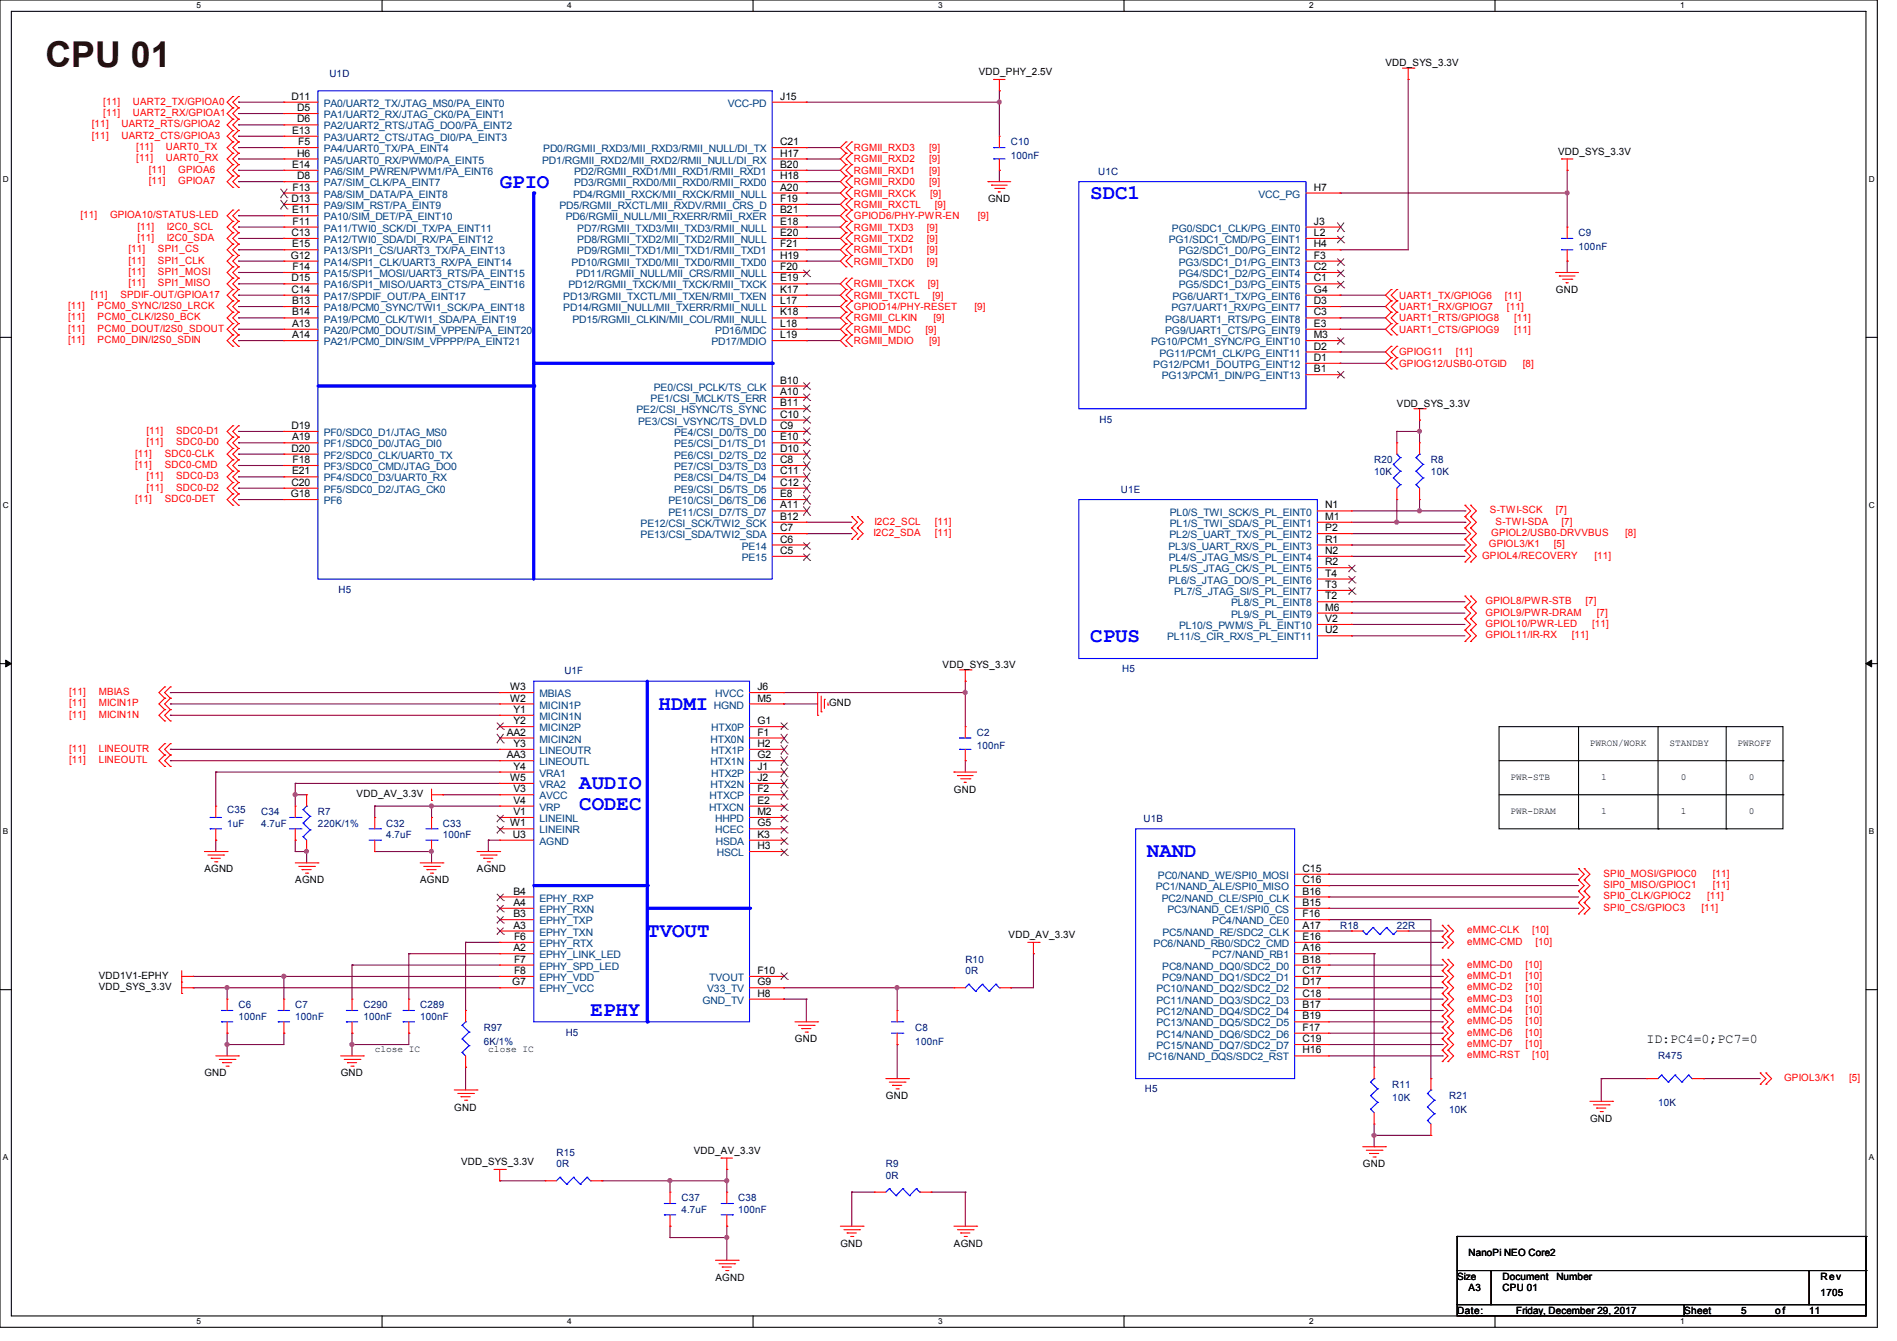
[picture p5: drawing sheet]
<svg xmlns="http://www.w3.org/2000/svg" width="297mm" height="210mm" viewBox="0 0 297 210" stroke-linecap="round" stroke-linejoin="round" font-family="sans-serif">
<defs><g id="words">
<text font-size="5.6" fill="#400000" x="7.1" y="10.5">CPU 01</text>
<g font-size="3.3" fill="#00f">
<text x="78.2" y="29.4">GPIO</text>
<text x="170.7" y="31.2">SDC1</text>
<text x="170.7" y="100.5">CPUS</text>
<text x="103.1" y="111.2">HDMI</text>
<text x="90.7" y="123.6">AUDIO</text>
<text x="90.7" y="126.9">CODEC</text>
<text x="179.6" y="134.3">NAND</text>
<text x="101.3" y="146.7">TVOUT</text>
<text x="92.5" y="159.2">EPHY</text>
</g>
<text font-size="2.1" x="257.8" y="163.4">ID:PC4=0;PC7=0</text>
<g font-size="1.6">
<text x="153.3" y="11.8">VDD_PHY_2.5V</text>
<text x="216.9" y="10.3">VDD_SYS_3.3V</text>
<text x="45.6" y="15.6">D11</text>
<text x="46.5" y="17.4">D5</text>
<text x="122.1" y="15.6">J15</text>
<text x="45.7" y="21">E13</text>
<text x="46.5" y="19.2">D6</text>
<text x="46.7" y="22.7">F5</text>
<text x="122.1" y="22.7">C21</text>
<text x="45.7" y="26.3">E14</text>
<text x="45.8" y="29.8">F13</text>
<text x="46.5" y="24.5">H6</text>
<text x="46.5" y="28.1">D8</text>
<text x="122.1" y="24.5">H17</text>
<text x="122.1" y="26.3">B20</text>
<text x="122.1" y="28.1">H18</text>
<text x="122.1" y="29.8">A20</text>
<text x="205.7" y="29.8">H7</text>
<text x="243.9" y="24.2">VDD_SYS_3.3V</text>
<text x="45.6" y="31.6">D13</text>
<text x="45.7" y="33.4">E11</text>
<text x="45.8" y="35.2">F11</text>
<text x="122.1" y="31.6">F19</text>
<text x="122.1" y="33.4">B21</text>
<text x="122.1" y="35.2">E18</text>
<text x="154.7" y="31.7">GND</text>
<text x="205.7" y="35.2">J3</text>
<text x="45.5" y="40.5">G12</text>
<text x="45.6" y="37">C13</text>
<text x="45.7" y="38.7">E15</text>
<text x="122.1" y="37">E20</text>
<text x="122.1" y="38.7">F21</text>
<text x="122.1" y="40.5">H19</text>
<text x="205.7" y="37">L2</text>
<text x="205.7" y="38.7">H4</text>
<text x="205.7" y="40.5">F3</text>
<text x="45.6" y="44.1">D15</text>
<text x="45.6" y="45.8">C14</text>
<text x="45.7" y="47.6">B13</text>
<text x="45.8" y="42.3">F14</text>
<text x="122.1" y="42.3">F20</text>
<text x="122.1" y="44.1">E19</text>
<text x="122.1" y="45.8">K17</text>
<text x="122.1" y="47.6">L17</text>
<text x="205.7" y="42.3">C2</text>
<text x="205.7" y="44.1">C1</text>
<text x="205.7" y="45.8">G4</text>
<text x="205.7" y="47.6">D3</text>
<text x="243.6" y="45.9">GND</text>
<text x="45.7" y="49.4">B14</text>
<text x="45.7" y="51.2">A13</text>
<text x="45.7" y="53">A14</text>
<text x="122.1" y="49.4">K18</text>
<text x="122.1" y="51.2">L18</text>
<text x="122.1" y="53">L19</text>
<text x="205.7" y="49.4">C3</text>
<text x="205.7" y="51.2">E3</text>
<text x="205.7" y="53">M3</text>
<text x="205.7" y="54.7">D2</text>
<text x="205.7" y="56.5">D1</text>
<text x="205.7" y="58.3">B1</text>
<text x="122.1" y="60.1">B10</text>
<text x="122.1" y="61.8">A10</text>
<text x="122.1" y="63.6">B11</text>
<text x="122.1" y="65.4">C10</text>
<text x="218.7" y="63.7">VDD_SYS_3.3V</text>
<text x="45.6" y="67.2">D19</text>
<text x="45.6" y="70.7">D20</text>
<text x="45.7" y="69">A19</text>
<text x="122.1" y="67.2">C9</text>
<text x="122.1" y="69">E10</text>
<text x="122.1" y="70.7">D10</text>
<text x="45.5" y="77.9">G18</text>
<text x="45.6" y="76.1">C20</text>
<text x="45.7" y="74.3">E21</text>
<text x="45.8" y="72.5">F18</text>
<text x="122.1" y="72.5">C8</text>
<text x="122.1" y="74.3">C11</text>
<text x="122.1" y="76.1">C12</text>
<text x="122.1" y="77.9">E8</text>
<text x="122.1" y="79.6">A11</text>
<text x="122.1" y="81.4">B12</text>
<text x="122.1" y="83.2">C7</text>
<text x="207.5" y="79.6">N1</text>
<text x="207.5" y="81.4">M1</text>
<text x="207.5" y="83.2">P2</text>
<text x="122.1" y="85">C6</text>
<text x="122.1" y="86.7">C5</text>
<text x="207.5" y="85">R1</text>
<text x="207.5" y="86.7">N2</text>
<text x="207.5" y="88.5">R2</text>
<text x="207.5" y="90.3">T4</text>
<text x="207.5" y="92.1">T3</text>
<text x="207.5" y="93.9">T2</text>
<text x="207.5" y="95.6">M6</text>
<text x="207.5" y="97.4">V2</text>
<text x="207.5" y="99.2">U2</text>
<text x="147.6" y="104.6">VDD_SYS_3.3V</text>
<text x="79.8" y="108.1">W3</text>
<text x="79.8" y="109.9">W2</text>
<text x="80.4" y="113.4">Y2</text>
<text x="80.4" y="111.6">Y1</text>
<text x="118.6" y="113.4">G1</text>
<text x="118.6" y="108.1">J6</text>
<text x="118.6" y="109.9">M5</text>
<text x="129.8" y="110.6">GND</text>
<text x="79.3" y="118.7">AA3</text>
<text x="79.3" y="115.2">AA2</text>
<text x="80.4" y="117">Y3</text>
<text x="118.6" y="115.2">F1</text>
<text x="118.6" y="117">H2</text>
<text x="118.6" y="118.7">G2</text>
<text x="55.8" y="124.8">VDD_AV_3.3V</text>
<text x="79.8" y="122.3">W5</text>
<text x="80.4" y="120.5">Y4</text>
<text x="80.4" y="124.1">V3</text>
<text x="80.4" y="125.9">V4</text>
<text x="118.6" y="120.5">J1</text>
<text x="118.6" y="122.3">J2</text>
<text x="118.6" y="124.1">F2</text>
<text x="118.6" y="125.9">E2</text>
<text x="149.4" y="124.1">GND</text>
<text x="79.8" y="129.4">W1</text>
<text x="80.3" y="131.2">U3</text>
<text x="80.4" y="127.6">V1</text>
<text x="118.6" y="127.6">M2</text>
<text x="118.6" y="129.4">G5</text>
<text x="118.6" y="131.2">K3</text>
<text x="32" y="136.6">AGND</text>
<text x="74.7" y="136.6">AGND</text>
<text x="118.6" y="133">H3</text>
<text x="203.9" y="136.5">C15</text>
<text x="46.2" y="138.3">AGND</text>
<text x="65.8" y="138.3">AGND</text>
<text x="80.4" y="140.1">B4</text>
<text x="80.4" y="141.9">A4</text>
<text x="80.4" y="143.6">B3</text>
<text x="203.9" y="138.3">C16</text>
<text x="203.9" y="140.1">B16</text>
<text x="203.9" y="141.9">B15</text>
<text x="203.9" y="143.6">F16</text>
<text x="80.4" y="145.4">A3</text>
<text x="80.4" y="149">A2</text>
<text x="80.5" y="147.2">F6</text>
<text x="157.9" y="146.9">VDD_AV_3.3V</text>
<text x="203.9" y="145.4">A17</text>
<text x="203.9" y="147.2">E16</text>
<text x="203.9" y="149">A16</text>
<text x="15.5" y="153.3">VDD1V1-EPHY</text>
<text x="15.5" y="155.1">VDD_SYS_3.3V</text>
<text x="80.2" y="154.3">G7</text>
<text x="80.5" y="150.7">F7</text>
<text x="80.5" y="152.5">F8</text>
<text x="118.6" y="152.5">F10</text>
<text x="118.6" y="154.3">G9</text>
<text x="203.9" y="150.7">B18</text>
<text x="203.9" y="152.5">C17</text>
<text x="203.9" y="154.3">D17</text>
<text x="118.6" y="156.1">H8</text>
<text x="203.9" y="156.1">C18</text>
<text x="203.9" y="157.9">B17</text>
<text x="203.9" y="159.6">B19</text>
<text x="203.9" y="161.4">F17</text>
<text x="124.5" y="163.2">GND</text>
<text x="203.9" y="163.2">C19</text>
<text x="203.9" y="165">H16</text>
<text x="32" y="168.6">GND</text>
<text x="53.3" y="168.6">GND</text>
<text x="71.1" y="173.9">GND</text>
<text x="138.7" y="172.1">GND</text>
<text x="248.9" y="175.7">GND</text>
<text x="72.2" y="182.5">VDD_SYS_3.3V</text>
<text x="108.6" y="180.7">VDD_AV_3.3V</text>
<text x="213.4" y="182.8">GND</text>
<text x="131.6" y="195.2">GND</text>
<text x="149.4" y="195.2">AGND</text>
<text x="229.9" y="196.7">NanoPi NEO Core2</text>
<text x="112" y="200.6">AGND</text>
<text x="228.1" y="200.4">Size</text>
<text x="229.9" y="202.2">A3</text>
<text x="235.2" y="200.4">Document</text>
<text x="235.3" y="202.2">CPU 01</text>
<text x="243.7" y="200.4">Number</text>
<text x="285" y="200.4">Rev</text>
<text x="285" y="202.9">1705</text>
<text x="228.1" y="205.7">Date:</text>
<text x="237.4" y="205.7">Friday, December 29, 2017</text>
<text x="263.7" y="205.7">Sheet</text>
<text x="272.6" y="205.7">5</text>
<text x="277.9" y="205.7">o f</text>
<text x="283.3" y="205.7">11</text>
</g>
<g font-size="1.6" fill="#f00">
<text x="16.2" y="16.4">[11]</text>
<text x="20.8" y="16.4">UART2_TX/GPIOA0</text>
<text x="14.4" y="21.7">[11]</text>
<text x="14.4" y="19.9">[11]</text>
<text x="16.2" y="18.2">[11]</text>
<text x="19" y="21.7">UART2_CTS/GPIOA3</text>
<text x="19" y="19.9">UART2_RTS/GPIOA2</text>
<text x="20.8" y="18.2">UART2_RX/GPIOA1</text>
<text x="21.3" y="23.5">[11]</text>
<text x="26" y="23.5">UART0_TX</text>
<text x="133.7" y="23.7">RGMII_RXD3</text>
<text x="145.5" y="23.7">[9]</text>
<text x="21.3" y="25.3">[11]</text>
<text x="23.3" y="27.1">[11]</text>
<text x="23.3" y="28.8">[11]</text>
<text x="26" y="25.3">UART0_RX</text>
<text x="27.9" y="27.1">GPIOA6</text>
<text x="27.9" y="28.8">GPIOA7</text>
<text x="133.7" y="25.4">RGMII_RXD2</text>
<text x="133.7" y="27.2">RGMII_RXD1</text>
<text x="133.7" y="29">RGMII_RXD0</text>
<text x="145.5" y="25.4">[9]</text>
<text x="145.5" y="27.2">[9]</text>
<text x="145.5" y="29">[9]</text>
<text x="12.6" y="34.2">[11]</text>
<text x="17.2" y="34.2">GPIOA10/STATUS-LED</text>
<text x="21.5" y="35.9">[11]</text>
<text x="26.1" y="35.9">I2C0_SCL</text>
<text x="133.7" y="30.8">RGMII_RXCK</text>
<text x="133.7" y="32.6">RGMII_RXCTL</text>
<text x="133.7" y="34.3">GPIOD6/PHY-PWR-EN</text>
<text x="145.6" y="30.8">[9]</text>
<text x="146.4" y="32.6">[9]</text>
<text x="153.1" y="34.3">[9]</text>
<text x="20.1" y="41.3">[11]</text>
<text x="20.1" y="39.5">[11]</text>
<text x="21.5" y="37.7">[11]</text>
<text x="24.7" y="41.3">SPI1_CLK</text>
<text x="24.7" y="39.5">SPI1_CS</text>
<text x="26.1" y="37.7">I2C0_SDA</text>
<text x="133.7" y="36.1">RGMII_TXD3</text>
<text x="133.7" y="37.9">RGMII_TXD2</text>
<text x="133.7" y="39.7">RGMII_TXD1</text>
<text x="133.7" y="41.4">RGMII_TXD0</text>
<text x="145.1" y="36.1">[9]</text>
<text x="145.1" y="37.9">[9]</text>
<text x="145.1" y="39.7">[9]</text>
<text x="145.1" y="41.4">[9]</text>
<text x="14.2" y="46.6">[11]</text>
<text x="18.8" y="46.6">SPDIF-OUT/GPIOA17</text>
<text x="20.1" y="43.1">[11]</text>
<text x="20.1" y="44.8">[11]</text>
<text x="24.7" y="43.1">SPI1_MOSI</text>
<text x="24.7" y="44.8">SPI1_MISO</text>
<text x="133.7" y="45">RGMII_TXCK</text>
<text x="133.7" y="46.8">RGMII_TXCTL</text>
<text x="145.3" y="45">[9]</text>
<text x="146" y="46.8">[9]</text>
<text x="219" y="46.8">UART1_TX/GPIOG6</text>
<text x="235.6" y="46.8">[11]</text>
<text x="10.7" y="48.4">[11]</text>
<text x="10.7" y="50.2">[11]</text>
<text x="10.7" y="51.9">[11]</text>
<text x="10.7" y="53.7">[11]</text>
<text x="15.3" y="48.4">PCM0_SYNC/I2S0_LRCK</text>
<text x="15.3" y="50.2">PCM0_CLK/I2S0_BCK</text>
<text x="15.3" y="51.9">PCM0_DOUT/I2S0_SDOUT</text>
<text x="15.3" y="53.7">PCM0_DIN/I2S0_SDIN</text>
<text x="133.7" y="50.3">RGMII_CLKIN</text>
<text x="133.7" y="52.1">RGMII_MDC</text>
<text x="133.7" y="53.9">RGMII_MDIO</text>
<text x="133.7" y="48.6">GPIOD14/PHY-RESET</text>
<text x="144.9" y="52.1">[9]</text>
<text x="145.5" y="53.9">[9]</text>
<text x="146.1" y="50.3">[9]</text>
<text x="152.6" y="48.6">[9]</text>
<text x="219" y="48.6">UART1_RX/GPIOG7</text>
<text x="219" y="50.3">UART1_RTS/GPIOG8</text>
<text x="219" y="52.1">UART1_CTS/GPIOG9</text>
<text x="235.9" y="48.6">[11]</text>
<text x="237" y="50.3">[11]</text>
<text x="237" y="52.1">[11]</text>
<text x="219" y="57.4">GPIOG12/USB0-OTGID</text>
<text x="219" y="55.7">GPIOG11</text>
<text x="227.9" y="55.7">[11]</text>
<text x="238.4" y="57.4">[8]</text>
<text x="21.2" y="71.5">[11]</text>
<text x="22.9" y="69.7">[11]</text>
<text x="22.9" y="67.9">[11]</text>
<text x="25.8" y="71.5">SDC0-CLK</text>
<text x="27.6" y="69.7">SDC0-D0</text>
<text x="27.6" y="67.9">SDC0-D1</text>
<text x="21.2" y="73.3">[11]</text>
<text x="22.9" y="75.1">[11]</text>
<text x="22.9" y="76.8">[11]</text>
<text x="25.8" y="73.3">SDC0-CMD</text>
<text x="27.6" y="75.1">SDC0-D3</text>
<text x="27.6" y="76.8">SDC0-D2</text>
<text x="21.2" y="78.6">[11]</text>
<text x="25.8" y="78.6">SDC0-DET</text>
<text x="136.7" y="83.9">I2C2_SDA</text>
<text x="136.9" y="82.2">I2C2_SCL</text>
<text x="146.4" y="82.2">[11]</text>
<text x="146.4" y="83.9">[11]</text>
<text x="233.3" y="80.4">S-TWI-SCK</text>
<text x="233.5" y="83.9">GPIOL2/USB0-DRVVBUS</text>
<text x="234.2" y="82.2">S-TWI-SDA</text>
<text x="243.6" y="80.4">[7]</text>
<text x="244.5" y="82.2">[7]</text>
<text x="254.4" y="83.9">[8]</text>
<text x="232" y="87.5">GPIOL4/RECOVERY</text>
<text x="233.1" y="85.7">GPIOL3/K1</text>
<text x="243.3" y="85.7">[5]</text>
<text x="249.7" y="87.5">[11]</text>
<text x="232.6" y="94.6">GPIOL8/PWR-STB</text>
<text x="248.2" y="94.6">[7]</text>
<text x="232.6" y="98.2">GPIOL10/PWR-LED</text>
<text x="232.6" y="96.4">GPIOL9/PWR-DRAM</text>
<text x="232.6" y="99.9">GPIOL11/IR-RX</text>
<text x="246.1" y="99.9">[11]</text>
<text x="249.3" y="98.2">[11]</text>
<text x="250" y="96.4">[7]</text>
<text x="10.8" y="110.6">[11]</text>
<text x="10.8" y="108.8">[11]</text>
<text x="10.8" y="112.4">[11]</text>
<text x="15.5" y="110.6">MICIN1P</text>
<text x="15.5" y="108.8">MBIAS</text>
<text x="15.5" y="112.4">MICIN1N</text>
<text x="10.8" y="119.5">[11]</text>
<text x="10.8" y="117.7">[11]</text>
<text x="15.5" y="119.5">LINEOUTL</text>
<text x="15.5" y="117.7">LINEOUTR</text>
<text x="251.1" y="137.3">SPI0_MOSI/GPIOC0</text>
<text x="268.2" y="137.3">[11]</text>
<text x="251.1" y="139.1">SIP0_MISO/GPIOC1</text>
<text x="251.1" y="140.8">SPI0_CLK/GPIOC2</text>
<text x="251.1" y="142.6">SPI0_CS/GPIOC3</text>
<text x="266.4" y="142.6">[11]</text>
<text x="267.3" y="140.8">[11]</text>
<text x="268.2" y="139.1">[11]</text>
<text x="229.7" y="146.2">eMMC-CLK</text>
<text x="229.7" y="148">eMMC-CMD</text>
<text x="239.9" y="146.2">[10]</text>
<text x="240.4" y="148">[10]</text>
<text x="229.7" y="151.5">eMMC-D0</text>
<text x="229.7" y="153.3">eMMC-D1</text>
<text x="229.7" y="155.1">eMMC-D2</text>
<text x="238.8" y="151.5">[10]</text>
<text x="238.8" y="153.3">[10]</text>
<text x="238.8" y="155.1">[10]</text>
<text x="229.7" y="156.8">eMMC-D3</text>
<text x="229.7" y="158.6">eMMC-D4</text>
<text x="229.7" y="160.4">eMMC-D5</text>
<text x="238.8" y="156.8">[10]</text>
<text x="238.8" y="158.6">[10]</text>
<text x="238.8" y="160.4">[10]</text>
<text x="229.7" y="162.2">eMMC-D6</text>
<text x="229.7" y="164">eMMC-D7</text>
<text x="229.7" y="165.7">eMMC-RST</text>
<text x="238.8" y="162.2">[10]</text>
<text x="238.8" y="164">[10]</text>
<text x="239.9" y="165.7">[10]</text>
<text x="279.3" y="169.3">GPIOL3/K1</text>
<text x="289.5" y="169.3">[5]</text>
</g>
<g font-size="1.6" fill="#004080">
<text x="50.7" y="16.7">PA0/UART2_TX/JTAG_MS0/PA_EINT0</text>
<text x="113.9" y="16.7">VCC-PD</text>
<text x="50.7" y="18.5">PA1/UART2_RX/JTAG_CK0/PA_EINT1</text>
<text x="50.7" y="20.3">PA2/UART2_RTS/JTAG_DO0/PA_EINT2</text>
<text x="50.7" y="22.1">PA3/UART2_CTS/JTAG_DI0/PA_EINT3</text>
<text x="50.7" y="23.8">PA4/UART0_TX/PA_EINT4</text>
<text x="85.1" y="23.8">PD0/RGMII_RXD3/MII_RXD3/RMII_NULL/DI_TX</text>
<text x="50.7" y="25.6">PA5/UART0_RX/PWM0/PA_EINT5</text>
<text x="50.7" y="27.4">PA6/SIM_PWREN/PWM1/PA_EINT6</text>
<text x="50.7" y="29.2">PA7/SIM_CLK/PA_EINT7</text>
<text x="84.9" y="25.6">PD1/RGMII_RXD2/MII_RXD2/RMII_NULL/DI_RX</text>
<text x="89.9" y="27.4">PD2/RGMII_RXD1/MII_RXD1/RMII_RXD1</text>
<text x="89.9" y="29.2">PD3/RGMII_RXD0/MII_RXD0/RMII_RXD0</text>
<text x="50.7" y="30.9">PA8/SIM_DATA/PA_EINT8</text>
<text x="50.7" y="32.7">PA9/SIM_RST/PA_EINT9</text>
<text x="50.7" y="34.5">PA10/SIM_DET/PA_EINT10</text>
<text x="87.6" y="32.7">PD5/RGMII_RXCTL/MII_RXDV/RMII_CRS_D</text>
<text x="88.6" y="34.5">PD6/RGMII_NULL/MII_RXERR/RMII_RXER</text>
<text x="89.7" y="30.9">PD4/RGMII_RXCK/MII_RXCK/RMII_NULL</text>
<text x="197" y="30.9">VCC_PG</text>
<text x="50.7" y="36.3">PA11/TWI0_SCK/DI_TX/PA_EINT11</text>
<text x="50.7" y="38.1">PA12/TWI0_SDA/DI_RX/PA_EINT12</text>
<text x="50.7" y="39.8">PA13/SPI1_CS/UART3_TX/PA_EINT13</text>
<text x="50.7" y="41.6">PA14/SPI1_CLK/UART3_RX/PA_EINT14</text>
<text x="89.5" y="41.6">PD10/RGMII_TXD0/MII_TXD0/RMII_TXD0</text>
<text x="90.4" y="36.3">PD7/RGMII_TXD3/MII_TXD3/RMII_NULL</text>
<text x="90.4" y="38.1">PD8/RGMII_TXD2/MII_TXD2/RMII_NULL</text>
<text x="90.4" y="39.8">PD9/RGMII_TXD1/MII_TXD1/RMII_TXD1</text>
<text x="183" y="38.1">PG1/SDC1_CMD/PG_EINT1</text>
<text x="183.5" y="36.3">PG0/SDC1_CLK/PG_EINT0</text>
<text x="184.5" y="39.8">PG2/SDC1_D0/PG_EINT2</text>
<text x="184.5" y="41.6">PG3/SDC1_D1/PG_EINT3</text>
<text x="50.7" y="43.4">PA15/SPI1_MOSI/UART3_RTS/PA_EINT15</text>
<text x="50.7" y="45.2">PA16/SPI1_MISO/UART3_CTS/PA_EINT16</text>
<text x="50.7" y="46.9">PA17/SPDIF_OUT/PA_EINT17</text>
<text x="88.2" y="46.9">PD13/RGMII_TXCTL/MII_TXEN/RMII_TXEN</text>
<text x="89" y="45.2">PD12/RGMII_TXCK/MII_TXCK/RMII_TXCK</text>
<text x="90.2" y="43.4">PD11/RGMII_NULL/MII_CRS/RMII_NULL</text>
<text x="183.6" y="46.9">PG6/UART1_TX/PG_EINT6</text>
<text x="184.5" y="43.4">PG4/SDC1_D2/PG_EINT4</text>
<text x="184.5" y="45.2">PG5/SDC1_D3/PG_EINT5</text>
<text x="50.7" y="48.7">PA18/PCM0_SYNC/TWI1_SCK/PA_EINT18</text>
<text x="50.7" y="50.5">PA19/PCM0_CLK/TWI1_SDA/PA_EINT19</text>
<text x="50.7" y="52.3">PA20/PCM0_DOUT/SIM_VPPEN/PA_EINT20</text>
<text x="88.2" y="48.7">PD14/RGMII_NULL/MII_TXERR/RMII_NULL</text>
<text x="89.6" y="50.5">PD15/RGMII_CLKIN/MII_COL/RMII_NULL</text>
<text x="112" y="52.3">PD16/MDC</text>
<text x="182.4" y="50.5">PG8/UART1_RTS/PG_EINT8</text>
<text x="182.4" y="52.3">PG9/UART1_CTS/PG_EINT9</text>
<text x="183.4" y="48.7">PG7/UART1_RX/PG_EINT7</text>
<text x="50.7" y="54.1">PA21/PCM0_DIN/SIM_VPPPP/PA_EINT21</text>
<text x="111.4" y="54.1">PD17/MDIO</text>
<text x="180.2" y="54.1">PG10/PCM1_SYNC/PG_EINT10</text>
<text x="180.6" y="57.6">PG12/PCM1_DOUTPG_EINT12</text>
<text x="181.5" y="55.8">PG11/PCM1_CLK/PG_EINT11</text>
<text x="181.9" y="59.4">PG13/PCM1_DIN/PG_EINT13</text>
<text x="99.7" y="64.7">PE2/CSI_HSYNC/TS_SYNC</text>
<text x="101.9" y="63">PE1/CSI_MCLK/TS_ERR</text>
<text x="102.4" y="61.2">PE0/CSI_PCLK/TS_CLK</text>
<text x="50.7" y="68.3">PF0/SDC0_D1/JTAG_MS0</text>
<text x="50.7" y="70.1">PF1/SDC0_D0/JTAG_DI0</text>
<text x="50.7" y="71.8">PF2/SDC0_CLK/UART0_TX</text>
<text x="99.9" y="66.5">PE3/CSI_VSYNC/TS_DVLD</text>
<text x="105.5" y="68.3">PE4/CSI_D0/TS_D0</text>
<text x="105.5" y="70.1">PE5/CSI_D1/TS_D1</text>
<text x="105.5" y="71.8">PE6/CSI_D2/TS_D2</text>
<text x="50.7" y="73.6">PF3/SDC0_CMD/JTAG_DO0</text>
<text x="50.7" y="75.4">PF4/SDC0_D3/UART0_RX</text>
<text x="50.7" y="77.2">PF5/SDC0_D2/JTAG_CK0</text>
<text x="105.5" y="73.6">PE7/CSI_D3/TS_D3</text>
<text x="105.5" y="75.4">PE8/CSI_D4/TS_D4</text>
<text x="105.5" y="77.2">PE9/CSI_D5/TS_D5</text>
<text x="50.7" y="79">PF6</text>
<text x="100.3" y="82.5">PE12/CSI_SCK/TWI2_SCK</text>
<text x="104.7" y="79">PE10/CSI_D6/TS_D6</text>
<text x="104.7" y="80.7">PE11/CSI_D7/TS_D7</text>
<text x="183.2" y="80.7">PL0/S_TWI_SCK/S_PL_EINT0</text>
<text x="183.2" y="82.5">PL1/S_TWI_SDA/S_PL_EINT1</text>
<text x="100.3" y="84.3">PE13/CSI_SDA/TWI2_SDA</text>
<text x="116.1" y="86.1">PE14</text>
<text x="116.1" y="87.8">PE15</text>
<text x="182.9" y="86.1">PL3/S_UART_RX/S_PL_EINT3</text>
<text x="183" y="87.8">PL4/S_JTAG_MS/S_PL_EINT4</text>
<text x="183.1" y="84.3">PL2/S_UART_TX/S_PL_EINT2</text>
<text x="183.2" y="89.6">PL5/S_JTAG_CK/S_PL_EINT5</text>
<text x="182.9" y="91.4">PL6/S_JTAG_DO/S_PL_EINT6</text>
<text x="183.8" y="93.2">PL7/S_JTAG_SI/S_PL_EINT7</text>
<text x="192.8" y="95">PL8/S_PL_EINT8</text>
<text x="182.7" y="100.3">PL11/S_CIR_RX/S_PL_EINT11</text>
<text x="184.6" y="98.5">PL10/S_PWM/S_PL_EINT10</text>
<text x="192.8" y="96.7">PL9/S_PL_EINT9</text>
<text x="84.5" y="109.2">MBIAS</text>
<text x="84.5" y="112.7">MICIN1N</text>
<text x="84.5" y="111">MICIN1P</text>
<text x="111.8" y="111">HGND</text>
<text x="112" y="109.2">HVCC</text>
<text x="84.5" y="119.8">LINEOUTL</text>
<text x="84.5" y="118.1">LINEOUTR</text>
<text x="84.5" y="116.3">MICIN2N</text>
<text x="84.5" y="114.5">MICIN2P</text>
<text x="111.3" y="116.3">HTX0N</text>
<text x="111.3" y="119.8">HTX1N</text>
<text x="111.3" y="114.5">HTX0P</text>
<text x="111.3" y="118.1">HTX1P</text>
<text x="84.5" y="121.6">VRA1</text>
<text x="84.5" y="123.4">VRA2</text>
<text x="84.5" y="125.2">AVCC</text>
<text x="111.1" y="125.2">HTXCP</text>
<text x="111.3" y="123.4">HTX2N</text>
<text x="111.3" y="121.6">HTX2P</text>
<text x="84.5" y="127">VRP</text>
<text x="84.5" y="130.5">LINEINR</text>
<text x="84.5" y="128.7">LINEINL</text>
<text x="111" y="127">HTXCN</text>
<text x="112" y="128.7">HHPD</text>
<text x="112" y="130.5">HCEC</text>
<text x="84.5" y="132.3">AGND</text>
<text x="112.1" y="132.3">HSDA</text>
<text x="112.2" y="134.1">HSCL</text>
<text x="181.3" y="137.6">PC0/NAND_WE/SPI0_MOSI</text>
<text x="84.5" y="141.2">EPHY_RXP</text>
<text x="84.5" y="143">EPHY_RXN</text>
<text x="180.9" y="139.4">PC1/NAND_ALE/SPI0_MISO</text>
<text x="181.9" y="141.2">PC2/NAND_CLE/SPI0_CLK</text>
<text x="182.8" y="143">PC3/NAND_CE1/SPI0_CS</text>
<text x="84.5" y="144.7">EPHY_TXP</text>
<text x="84.5" y="146.5">EPHY_TXN</text>
<text x="84.5" y="148.3">EPHY_RTX</text>
<text x="180.6" y="148.3">PC6/NAND_RB0/SDC2_CMD</text>
<text x="182" y="146.5">PC5/NAND_RE/SDC2_CLK</text>
<text x="189.8" y="144.7">PC4/NAND_CE0</text>
<text x="84.5" y="150.1">EPHY_LINK_LED</text>
<text x="84.5" y="151.8">EPHY_SPD_LED</text>
<text x="84.5" y="153.6">EPHY_VDD</text>
<text x="84.5" y="155.4">EPHY_VCC</text>
<text x="110.7" y="155.4">V33_TV</text>
<text x="111" y="153.6">TVOUT</text>
<text x="181.1" y="155.4">PC10/NAND_DQ2/SDC2_D2</text>
<text x="182" y="151.8">PC8/NAND_DQ0/SDC2_D0</text>
<text x="182" y="153.6">PC9/NAND_DQ1/SDC2_D1</text>
<text x="189.8" y="150.1">PC7/NAND_RB1</text>
<text x="110" y="157.2">GND_TV</text>
<text x="181.1" y="157.2">PC11/NAND_DQ3/SDC2_D3</text>
<text x="181.1" y="159">PC12/NAND_DQ4/SDC2_D4</text>
<text x="181.1" y="160.7">PC13/NAND_DQ5/SDC2_D5</text>
<text x="179.8" y="166.1">PC16/NAND_DQS/SDC2_RST</text>
<text x="181.1" y="162.5">PC14/NAND_DQ6/SDC2_D6</text>
<text x="181.1" y="164.3">PC15/NAND_DQ7/SDC2_D7</text>
</g>
<g font-size="1.6" fill="#000080">
<text x="51.6" y="12.1">U1D</text>
<text x="158.3" y="22.8">C10</text>
<text x="158.3" y="24.9">100nF</text>
<text x="171.9" y="27.4">U1C</text>
<text x="247.2" y="37">C9</text>
<text x="247.2" y="39.1">100nF</text>
<text x="172.1" y="66.2">H5</text>
<text x="175.5" y="77.2">U1E</text>
<text x="215.2" y="72.6">R20</text>
<text x="215.2" y="74.3">10K</text>
<text x="224" y="72.6">R8</text>
<text x="224" y="74.3">10K</text>
<text x="53" y="92.8">H5</text>
<text x="88.4" y="105.6">U1F</text>
<text x="175.7" y="105.3">H5</text>
<text x="152.9" y="115.2">C2</text>
<text x="152.9" y="117.3">100nF</text>
<text x="35.6" y="127.3">C35</text>
<text x="35.6" y="129.5">1uF</text>
<text x="40.9" y="127.7">C34</text>
<text x="40.9" y="129.5">4.7uF</text>
<text x="49.8" y="127.7">R7</text>
<text x="49.8" y="129.5">220K/1%</text>
<text x="60.5" y="129.5">C32</text>
<text x="60.5" y="131.2">4.7uF</text>
<text x="69.3" y="129.5">C33</text>
<text x="69.3" y="131.2">100nF</text>
<text x="179" y="128.7">U1B</text>
<text x="209.8" y="145.5">R18</text>
<text x="218.7" y="145.5">22R</text>
<text x="151.1" y="150.8">R10</text>
<text x="151.1" y="152.6">0R</text>
<text x="37.3" y="157.9">C6</text>
<text x="37.3" y="159.7">100nF</text>
<text x="46.2" y="157.9">C7</text>
<text x="46.2" y="159.7">100nF</text>
<text x="56.9" y="157.9">C290</text>
<text x="56.9" y="159.7">100nF</text>
<text x="65.8" y="157.9">C289</text>
<text x="65.8" y="159.7">100nF</text>
<text x="75.7" y="161.5">R97</text>
<text x="143.3" y="161.5">C8</text>
<text x="75.7" y="163.6">6K/1%</text>
<text x="88.6" y="162.2">H5</text>
<text x="143.3" y="163.6">100nF</text>
<text x="259.6" y="165.9">R475</text>
<text x="179.3" y="171.1">H5</text>
<text x="218" y="170.3">R11</text>
<text x="218" y="172.5">10K</text>
<text x="226.9" y="172.1">R21</text>
<text x="259.6" y="173.2">10K</text>
<text x="226.9" y="174.2">10K</text>
<text x="87.1" y="181">R15</text>
<text x="87.1" y="182.8">0R</text>
<text x="138.7" y="182.8">R9</text>
<text x="138.7" y="184.6">0R</text>
<text x="106.7" y="188.1">C37</text>
<text x="106.7" y="189.9">4.7uF</text>
<text x="115.6" y="188.1">C38</text>
<text x="115.6" y="189.9">100nF</text>
</g>
<g font-size="1.5">
<text x="248.9" y="116.8">PWRON/WORK</text>
<text x="261.4" y="116.8">STANDBY</text>
<text x="272" y="116.8">PWROFF</text>
<text x="236.5" y="122.1">PWR-STB</text>
<text x="250.7" y="122.1">1</text>
<text x="263.1" y="122.1">0</text>
<text x="273.8" y="122.1">0</text>
<text x="236.5" y="127.5">PWR-DRAM</text>
<text x="250.7" y="127.5">1</text>
<text x="263.1" y="127.5">1</text>
<text x="273.8" y="127.5">0</text>
<text x="58.7" y="164.8">close IC</text>
<text x="76.5" y="164.8">close IC</text>
</g>
<g font-size="1.3">
<text x="30.8" y="1.3">5</text>
<text x="88.8" y="1.3">4</text>
<text x="146.9" y="1.3">3</text>
<text x="205" y="1.3">2</text>
<text x="263.1" y="1.3">1</text>
<text x=".5" y="28.4">D</text>
<text x="292.6" y="28.4">D</text>
<text x=".5" y="79.5">C</text>
<text x="292.6" y="79.5">C</text>
<text x=".5" y="130.6">B</text>
<text x="292.6" y="130.6">B</text>
<text x=".5" y="181.7">A</text>
<text x="292.6" y="181.7">A</text>
<text x="30.8" y="207.4">5</text>
<text x="88.8" y="207.4">4</text>
<text x="146.9" y="207.4">3</text>
<text x="205" y="207.4">2</text>
<text x="263.1" y="207.4">1</text>
</g>
</g></defs>
<path d="M0 0h293.9v207.9h-293.9zM1.8 1.8h290.3v204.3h-290.3z" fill="none" stroke="#000" stroke-width=".17"/>
<g fill="#fff">
<path d="M30.8 .2h.7v1.4h-.7z"/>
<path d="M30.8 206.2h.7v1.4h-.7z"/>
</g>
<path d="M59.8 0v1.8M59.8 206.1v1.8" fill="none" stroke="#000" stroke-width=".17"/>
<g fill="#fff">
<path d="M88.8 .2h.7v1.4h-.7z"/>
<path d="M88.8 206.2h.7v1.4h-.7z"/>
</g>
<path d="M117.9 0v1.8M117.9 206.1v1.8" fill="none" stroke="#000" stroke-width=".17"/>
<g fill="#fff">
<path d="M146.9 .2h.7v1.4h-.7z"/>
<path d="M146.9 206.2h.7v1.4h-.7z"/>
</g>
<path d="M176 0v1.8M176 206.1v1.8" fill="none" stroke="#000" stroke-width=".17"/>
<g fill="#fff">
<path d="M205 .2h.7v1.4h-.7z"/>
<path d="M205 206.2h.7v1.4h-.7z"/>
</g>
<path d="M234.1 0v1.8M234.1 206.1v1.8" fill="none" stroke="#000" stroke-width=".17"/>
<g fill="#fff">
<path d="M263.1 .2h.6v1.4h-.6z"/>
<path d="M263.1 206.2h.6v1.4h-.6z"/>
<path d="M.5 27.3h.9v1.4h-.9z"/>
<path d="M292.6 27.3h.9v1.4h-.9z"/>
<path d="M.5 78.4h.9v1.4h-.9z"/>
<path d="M292.6 78.4h.9v1.4h-.9z"/>
</g>
<path d="M0 52.8h1.8M292.1 52.8h1.8" fill="none" stroke="#000" stroke-width=".17"/>
<g fill="#fff">
<path d="M.5 129.5h.8v1.4h-.8z"/>
<path d="M292.6 129.5h.8v1.4h-.8z"/>
</g>
<path d="M0 103.9h1.8M292.1 103.9h1.8" fill="none" stroke="#000" stroke-width=".17"/>
<path d="M.9 103.4l.9 .5-.9 .5zM292.1 103.9l.9-.5v1z" fill="#000" stroke="#000" stroke-width=".16"/>
<g fill="#fff">
<path d="M.5 180.5h.8v1.4h-.8z"/>
<path d="M292.6 180.5h.8v1.4h-.8z"/>
</g>
<g fill="none" stroke="#000" stroke-width=".17">
<path d="M234.7 113.8h44.4v16h-44.4zM234.7 119.1h44.4M247.1 113.8v16M259.6 113.8v16M270.3 113.8v16M279.1 119.1h.1M234.7 124.5h44.4M247.1 129.8h.1M259.6 129.8h.1M270.3 129.8h.1M279.1 124.5h.1M0 155h1.8"/>
<path d="M292.1 155h1.8M228.1 199h5.4v5.3h-5.4zM228.1 193.6h.1M228.1 193.6v5.4M228.1 193.6h64M233.5 199h49.8v5.3h-49.8zM283.3 199h8.8v5.3h-8.8zM292.1 193.6h.1M292.1 199h.1M292.1 193.6v5.4M228.1 204.3h35.6v1.8h-35.6zM263.7 204.3h28.4v1.8h-28.4z"/>
</g>
<g fill="none" stroke="#800040" stroke-width=".17">
<path d="M37.3 16h.1M37.3 17.8h.1M37.3 19.6h.1M37.3 16h7.1M37.3 17.8h7.1M37.3 19.6h7.1M126.2 16h.1M126.2 16h30.3M156.5 14.2h.1M156.5 16h.1M156.5 14.2v7.1M220.5 12.4h.1"/>
<path d="M220.5 12.4v26.7h-10.7M37.3 21.3h.1M37.3 24.9h.1M37.3 23.1h.1M37.3 26.7h.1M37.3 33.8h.1M37.3 35.6h.1M37.3 39.1h.1M37.3 28.4h.1M37.3 21.3h7.1M37.3 24.9h7.1M37.3 23.1h7.1"/>
<path d="M37.3 26.7h7.1M37.3 33.8h7.1M37.3 35.6h7.1M37.3 37.3h7.1M37.3 39.1h7.1M37.3 28.4h7.1M44.4 37.3h.1M126.2 23.1h.1M126.2 24.9h.1M126.2 26.7h.1M126.2 28.4h.1M126.2 30.2h.1"/>
<path d="M126.2 32h.1M126.2 33.8h.1M126.2 35.6h.1M126.2 37.3h.1M126.2 39.1h.1M126.2 24.9h5.4M126.2 23.1h5.4M126.2 26.7h5.4M126.2 33.8h5.4M126.2 35.6h5.4M126.2 37.3h5.4M126.2 30.2h5.4"/>
<path d="M126.2 39.1h5.4M126.2 28.4h5.4M126.2 32h5.4M156.5 26.7h.1M156.5 26.7v1.7M209.8 30.2h.1M209.8 39.1h.1M209.8 30.2h35.6M245.4 26.7h.1M245.4 30.2h.1M245.4 26.7v8.9M37.3 48h.1"/>
<path d="M37.3 49.8h.1M37.3 51.6h.1M37.3 53.3h.1M37.3 46.2h.1M37.3 42.7h.1M37.3 40.9h.1M37.3 44.4h.1M37.3 46.2h7.1M37.3 48h7.1M37.3 49.8h7.1M37.3 51.6h7.1M37.3 53.3h7.1"/>
<path d="M37.3 42.7h7.1M37.3 40.9h7.1M37.3 44.4h7.1M126.2 40.9h.1M126.2 44.4h.1M126.2 46.2h.1M126.2 49.8h.1M126.2 51.6h.1M126.2 53.3h.1M126.2 48h.1M126.2 46.2h5.4M126.2 48h5.4"/>
<path d="M126.2 49.8h5.4M126.2 51.6h5.4M126.2 53.3h5.4M126.2 40.9h5.4M126.2 44.4h5.4M209.8 56.9h.1M209.8 46.2h.1M209.8 48h.1M209.8 49.8h.1M209.8 51.6h.1M209.8 55.1h.1M209.8 56.9h7.1"/>
<path d="M209.8 46.2h7.1M209.8 48h7.1M209.8 49.8h7.1M209.8 51.6h7.1M209.8 55.1h7.1M245.4 40.9h.1M245.4 40.9v1.8M37.3 67.6h.1M37.3 69.3h.1M37.3 71.1h.1M37.3 72.9h.1M37.3 74.7h.1"/>
<path d="M37.3 76.5h.1M37.3 78.2h.1M37.3 67.6h7.1M37.3 69.3h7.1M37.3 71.1h7.1M37.3 72.9h7.1M37.3 74.7h7.1M37.3 76.5h7.1M37.3 78.2h7.1M218.7 67.6h.1M218.7 67.6h3.5M218.7 67.6v1.7"/>
<path d="M218.7 78.2v3.6M222.2 67.6h.1M222.2 65.8h.1M222.2 65.8v3.5M222.2 78.2v1.8M126.2 81.8h.1M126.2 83.6h.1M126.2 83.6h7.1M126.2 81.8h7.1M211.6 85.3h.1M211.6 94.2h.1M211.6 96h.1"/>
<path d="M211.6 99.6h.1M211.6 97.8h.1M211.6 87.1h.1M211.6 85.3h17.8M211.6 94.2h17.8M211.6 96h17.8M211.6 99.6h17.8M211.6 97.8h17.8M211.6 87.1h17.8M211.6 83.6h17.8M211.6 81.8h17.8M211.6 80h17.8"/>
<path d="M218.7 81.8h.1M222.2 80h.1M229.4 83.6h.1M229.4 80h.1M229.4 81.8h.1M26.7 110.2h.1M26.7 112h.1M26.7 117.3h.1M26.7 119.1h.1M26.7 108.5h.1M26.7 108.5h51.5M26.7 110.2h51.5"/>
<path d="M26.7 112h51.5M26.7 117.3h51.5M26.7 119.1h51.5M122.7 108.5h.1M122.7 110.2h.1M122.7 108.5h28.4M122.7 110.2h5.3M151.1 119.1h.1M151.1 108.5h.1M151.1 106.7h.1M151.1 106.7v7.1M151.1 119.1v1.8"/>
<path d="M33.8 120.9h.1M33.8 131.6h.1M33.8 120.9v5.3M33.8 131.6v1.7M33.8 120.9h44.4M46.2 124.5h.1M46.2 122.7h.1M46.2 133.3h.1M46.2 131.6h.1M46.2 122.7v3.5M46.2 131.6v1.7M46.2 124.5h1.8"/>
<path d="M46.2 133.3h1.8M46.2 122.7h32M48 133.3h.1M48 133.3v1.8M58.7 126.2h.1M58.7 133.3h.1M58.7 126.2v1.8M58.7 126.2h19.5M58.7 133.3h8.9M67.6 126.2h.1M67.6 133.3h.1M67.6 126.2v1.8"/>
<path d="M67.6 133.3v1.8M69.3 124.5h.1M69.3 124.5h8.9M76.5 131.6h.1M76.5 131.6v1.7M76.5 131.6h1.7M208 136.9h.1M208 138.7h.1M208 136.9h39.1M208 138.7h39.1M30.2 152.9h.1M30.2 154.7h.1"/>
<path d="M30.2 152.9h48M30.2 154.7h48M35.6 154.7h.1M35.6 154.7v1.8M44.4 152.9h.1M44.4 152.9v3.6M55.1 151.1h.1M55.1 151.1v5.4M55.1 151.1h23.1M64 149.4h.1M64 149.4v7.1M64 149.4h14.2"/>
<path d="M72.9 147.6h.1M72.9 147.6h5.3M72.9 147.6v10.6M122.7 154.7h.1M122.7 156.5h.1M122.7 154.7h26.7M122.7 156.5h3.5M126.2 156.5h.1M126.2 156.5v3.5M140.5 154.7h.1M140.5 154.7v3.5M158.2 154.7h.1"/>
<path d="M161.8 149.4h.1M161.8 149.4v5.3h-3.6M208 140.5h.1M208 142.2h.1M208 144h.1M208 152.9h17.8M208 154.7h17.8M208 147.6h17.8M208 151.1h17.8M208 149.4h7.1M208 140.5h39.1M208 142.2h39.1"/>
<path d="M208 144h16v24.9M208 156.5h17.8M208 145.8h3.6M208 158.2h17.8M211.6 145.8h.1M215.1 149.4h.1M215.1 149.4v17.7M220.5 145.8h5.3M225.8 151.1h.1M225.8 152.9h.1M225.8 154.7h.1M225.8 156.5h.1"/>
<path d="M225.8 158.2h.1M225.8 145.8h.1M225.8 147.6h.1M35.6 163.6h.1M35.6 161.8h.1M35.6 161.8v3.6M44.4 161.8h.1M44.4 161.8v1.8h-8.8M55.1 163.6h.1M55.1 161.8h.1M55.1 161.8v3.6M64 161.8h.1"/>
<path d="M64 161.8v1.8h-8.9M72.9 167.1h.1M72.9 167.1v3.6M140.5 163.6h.1M140.5 163.6v5.3M208 163.6h17.8M208 160h17.8M208 161.8h17.8M208 165.4h17.8M215.1 177.8h.1M215.1 179.6h.1M215.1 176v3.6"/>
<path d="M215.1 177.8h8.9M224 168.9h.1M225.8 160h.1M225.8 161.8h.1M225.8 163.6h.1M225.8 165.4h.1M250.7 168.9h.1M250.7 168.9h7.1M250.7 168.9v3.6M266.7 168.9h.1M266.7 168.9h8.9M78.2 184.9h.1"/>
<path d="M78.2 184.9h7.1M94.2 184.9h.1M94.2 184.9h19.6M104.9 184.9h.1M104.9 192h.1M104.9 193.8h.1M104.9 184.9v1.8M104.9 192v1.8M104.9 193.8h8.9M113.8 192h.1M113.8 184.9h.1M113.8 193.8h.1"/>
<path d="M113.8 183.1h.1M113.8 183.1v3.6M113.8 192v5.4M133.3 186.7h.1M133.3 186.7h3.6M133.3 186.7v5.3M145.8 186.7h.1M145.8 186.7h5.3M151.1 186.7h.1M151.1 186.7v5.3"/>
</g>
<g fill="#f0f" stroke="#f0f" stroke-width=".17">
<circle cx="151.1" cy="108.4" r=".32"/>
<circle cx="156.4" cy="16" r=".32"/>
<circle cx="44.4" cy="152.9" r=".32"/>
<circle cx="35.5" cy="163.6" r=".32"/>
<circle cx="55.1" cy="163.6" r=".32"/>
<circle cx="35.5" cy="154.7" r=".32"/>
<circle cx="245.3" cy="30.2" r=".32"/>
<circle cx="46.2" cy="124.4" r=".32"/>
<circle cx="67.5" cy="133.3" r=".32"/>
<circle cx="48" cy="133.3" r=".32"/>
<circle cx="67.5" cy="126.2" r=".32"/>
<circle cx="113.8" cy="193.8" r=".32"/>
<circle cx="113.8" cy="184.9" r=".32"/>
<circle cx="104.9" cy="184.9" r=".32"/>
<circle cx="140.4" cy="154.7" r=".32"/>
<circle cx="222.2" cy="80" r=".32"/>
<circle cx="218.7" cy="81.8" r=".32"/>
<circle cx="222.2" cy="67.5" r=".32"/>
<circle cx="215.1" cy="177.8" r=".32"/>
</g>
<g fill="none" stroke="#f00" stroke-width=".17">
<path d="M36.4 18.7h.1M36.4 16.9h.1M36.4 15.1h.1M36.4 18.7l-.8 .9 .8 .8M36.4 15.1l-.8 .9 .8 .9M36.4 16.9l-.8 .9 .8 .9M37.3 18.7h.1M37.3 16.9h.1M37.3 15.1h.1M37.3 18.7l-.9 .9 .9 .8M37.3 15.1l-.9 .9 .9 .9M37.3 16.9l-.9 .9 .9 .9"/>
<path d="M155.6 12.4h.1M155.6 12.4h1.8M156.5 14.2h.1M156.5 12.4v1.8M219.6 10.7h1.8M220.5 12.4h.1M220.5 10.7v1.7M221.4 10.7h.1M36.4 22.2h.1M36.4 20.4h.1M36.4 25.8h.1M36.4 24h.1"/>
<path d="M36.4 27.6h.1M36.4 34.7h.1M36.4 32.9h.1M36.4 36.4h.1M36.4 38.2h.1M36.4 29.3h.1M36.4 20.4l-.8 .9 .8 .9M36.4 24l-.8 .9 .8 .9M36.4 22.2l-.8 .9 .8 .9M36.4 25.8l-.8 .9 .8 .9M36.4 32.9l-.8 .9 .8 .9M36.4 34.7l-.8 .9 .8 .8"/>
<path d="M36.4 36.4l-.8 .9 .8 .9M36.4 38.2l-.8 .9 .8 .9M36.4 27.6l-.8 .8 .8 .9M37.3 22.2h.1M37.3 20.4h.1M37.3 25.8h.1M37.3 24h.1M37.3 27.6h.1M37.3 34.7h.1M37.3 32.9h.1M37.3 36.4h.1M37.3 38.2h.1"/>
<path d="M37.3 29.3h.1M37.3 20.4l-.9 .9 .9 .9M37.3 24l-.9 .9 .9 .9M37.3 22.2l-.9 .9 .9 .9M37.3 25.8l-.9 .9 .9 .9M37.3 32.9l-.9 .9 .9 .9M37.3 34.7l-.9 .9 .9 .8M37.3 36.4l-.9 .9 .9 .9M37.3 38.2l-.9 .9 .9 .9M37.3 27.6l-.9 .8 .9 .9M132.5 22.2h.1M132.5 24h.1"/>
<path d="M132.5 25.8h.1M132.5 27.6h.1M132.5 29.3h.1M132.5 31.1h.1M132.5 32.9h.1M132.5 34.7h.1M132.5 36.4h.1M132.5 38.2h.1M132.5 22.2l-.9 .9 .9 .9M132.5 24l-.9 .9 .9 .9M132.5 25.8l-.9 .9 .9 .9M132.5 27.6l-.9 .8 .9 .9"/>
<path d="M132.5 29.3l-.9 .9 .9 .9M132.5 31.1l-.9 .9 .9 .9M132.5 32.9l-.9 .9 .9 .9M132.5 34.7l-.9 .9 .9 .8M132.5 36.4l-.9 .9 .9 .9M132.5 38.2l-.9 .9 .9 .9M133.3 24h.1M133.3 22.2h.1M133.3 25.8h.1M133.3 27.6h.1M133.3 29.3h.1M133.3 31.1h.1"/>
<path d="M133.3 32.9h.1M133.3 34.7h.1M133.3 36.4h.1M133.3 38.2h.1M133.3 22.2l-.8 .9 .8 .9M133.3 24l-.8 .9 .8 .9M133.3 25.8l-.8 .9 .8 .9M133.3 27.6l-.8 .8 .8 .9M133.3 29.3l-.8 .9 .8 .9M133.3 31.1l-.8 .9 .8 .9M133.3 32.9l-.8 .9 .8 .9M133.3 34.7l-.8 .9 .8 .8"/>
<path d="M133.3 36.4l-.8 .9 .8 .9M133.3 38.2l-.8 .9 .8 .9M154.7 28.4h.1M154.7 28.4h3.5M155.2 29h.1M155.2 29h2.5M155.7 29.5h1.5M156.3 30.1h.1M156.3 30.1h.3M156.5 26.7h.1M156.5 21.3h.1M156.5 21.3v1.8"/>
<path d="M156.5 24.9v1.8M157.2 29.5h.1M204.5 30.2h5.3M204.5 35.6h5.3M204.5 37.3h5.3M204.5 39.1h5.3M209.8 30.2h.1M209.8 35.6h.1M209.8 37.3h.1M209.8 39.1h.1M244.5 24.9h.1M244.5 24.9h1.8"/>
<path d="M245.4 26.7h.1M245.4 35.6h.1M245.4 24.9v1.8M245.4 35.6v1.7M245.4 39.1v1.8M36.4 48.9h.1M36.4 47.1h.1M36.4 50.7h.1M36.4 52.5h.1M36.4 54.2h.1M36.4 45.3h.1M36.4 41.8h.1"/>
<path d="M36.4 43.6h.1M36.4 40h.1M36.4 47.1l-.8 .9 .8 .9M36.4 48.9l-.8 .9 .8 .9M36.4 50.7l-.8 .9 .8 .9M36.4 52.5l-.8 .8 .8 .9M36.4 45.3l-.8 .9 .8 .9M36.4 41.8l-.8 .9 .8 .9M36.4 40l-.8 .9 .8 .9M36.4 43.6l-.8 .8 .8 .9M37.3 48.9h.1M37.3 47.1h.1"/>
<path d="M37.3 50.7h.1M37.3 52.5h.1M37.3 54.2h.1M37.3 45.3h.1M37.3 41.8h.1M37.3 43.6h.1M37.3 40h.1M37.3 47.1l-.9 .9 .9 .9M37.3 48.9l-.9 .9 .9 .9M37.3 50.7l-.9 .9 .9 .9M37.3 52.5l-.9 .8 .9 .9M37.3 45.3l-.9 .9 .9 .9"/>
<path d="M37.3 41.8l-.9 .9 .9 .9M37.3 40l-.9 .9 .9 .9M37.3 43.6l-.9 .8 .9 .9M132.5 40h.1M132.5 41.8h.1M132.5 43.6h.1M132.5 45.3h.1M132.5 47.1h.1M132.5 48.9h.1M132.5 50.7h.1M132.5 52.5h.1M132.5 54.2h.1"/>
<path d="M132.5 40l-.9 .9 .9 .9M132.5 43.6l-.9 .8 .9 .9M132.5 45.3l-.9 .9 .9 .9M132.5 48.9l-.9 .9 .9 .9M132.5 50.7l-.9 .9 .9 .9M132.5 52.5l-.9 .8 .9 .9M132.5 47.1l-.9 .9 .9 .9M133.3 40h.1M133.3 41.8h.1M133.3 45.3h.1M133.3 43.6h.1M133.3 47.1h.1"/>
<path d="M133.3 50.7h.1M133.3 48.9h.1M133.3 52.5h.1M133.3 54.2h.1M133.3 40l-.8 .9 .8 .9M133.3 43.6l-.8 .8 .8 .9M133.3 45.3l-.8 .9 .8 .9M133.3 48.9l-.8 .9 .8 .9M133.3 50.7l-.8 .9 .8 .9M133.3 52.5l-.8 .8 .8 .9M133.3 47.1l-.8 .9 .8 .9M204.5 42.7h5.3"/>
<path d="M204.5 40.9h5.3M204.5 44.4h5.3M204.5 46.2h5.3M204.5 48h5.3M204.5 49.8h5.3M204.5 51.6h5.3M204.5 53.3h5.3M204.5 55.1h5.3M204.5 56.9h5.3M204.5 58.7h5.3M209.8 40.9h.1M209.8 42.7h.1"/>
<path d="M209.8 44.4h.1M209.8 46.2h.1M209.8 48h.1M209.8 49.8h.1M209.8 51.6h.1M209.8 53.3h.1M209.8 55.1h.1M209.8 56.9h.1M209.8 58.7h.1M217.8 56h.1M217.8 57.8h.1M217.8 45.3h.1"/>
<path d="M217.8 47.1h.1M217.8 48.9h.1M217.8 50.7h.1M217.8 52.5h.1M217.8 54.2h.1M217.8 56l-.9 .9 .9 .9M217.8 45.3l-.9 .9 .9 .9M217.8 47.1l-.9 .9 .9 .9M217.8 48.9l-.9 .9 .9 .9M217.8 50.7l-.9 .9 .9 .9M217.8 54.2l-.9 .9 .9 .9M218.7 57.8h.1"/>
<path d="M218.7 56h.1M218.7 47.1h.1M218.7 45.3h.1M218.7 48.9h.1M218.7 50.7h.1M218.7 52.5h.1M218.7 54.2h.1M218.7 56l-.9 .9 .9 .9M218.7 45.3l-.9 .9 .9 .9M218.7 47.1l-.9 .9 .9 .9M218.7 48.9l-.9 .9 .9 .9M218.7 50.7l-.9 .9 .9 .9"/>
<path d="M218.7 54.2l-.9 .9 .9 .9M243.6 42.7h.1M243.6 42.7h3.5M244.1 43.2h.1M244.1 43.2h2.5M244.6 43.7h1.5M245.2 44.3h.1M245.2 44.3h.3M245.4 40.9h.1M246.1 43.7h.1M36.4 75.6h.1M36.4 73.8h.1"/>
<path d="M36.4 72h.1M36.4 70.2h.1M36.4 68.5h.1M36.4 66.7h.1M36.4 77.3h.1M36.4 79.1h.1M36.4 73.8l-.8 .9 .8 .9M36.4 72l-.8 .9 .8 .9M36.4 70.2l-.8 .9 .8 .9M36.4 68.5l-.8 .8 .8 .9M36.4 66.7l-.8 .9 .8 .9M36.4 75.6l-.8 .9 .8 .8"/>
<path d="M36.4 77.3l-.8 .9 .8 .9M37.3 75.6h.1M37.3 73.8h.1M37.3 72h.1M37.3 70.2h.1M37.3 68.5h.1M37.3 66.7h.1M37.3 77.3h.1M37.3 79.1h.1M37.3 73.8l-.9 .9 .9 .9M37.3 72l-.9 .9 .9 .9M37.3 70.2l-.9 .9 .9 .9"/>
<path d="M37.3 68.5l-.9 .8 .9 .9M37.3 66.7l-.9 .9 .9 .9M37.3 75.6l-.9 .9 .9 .8M37.3 77.3l-.9 .9 .9 .9M218.7 78.2h.1M218.7 69.3h.1M218.7 69.3v1.8M218.7 76.5v1.7M221.4 64h1.7M222.2 65.8h.1M222.2 78.2h.1M222.2 69.3h.1"/>
<path d="M222.2 64v1.8M222.2 69.3v1.8M222.2 76.5v1.7M223.1 64h.1M229.4 79.1h.1M229.4 79.1l.9 .9-.9 .9M230.3 79.1h.1M230.3 79.1l.8 .9-.8 .9M133.3 82.7h.1M133.3 80.9h.1M133.3 84.5h.1M133.3 80.9l.9 .9-.9 .9"/>
<path d="M133.3 82.7l.9 .9-.9 .9M134.2 82.7h.1M134.2 80.9h.1M134.2 84.5h.1M134.2 80.9l.9 .9-.9 .9M134.2 82.7l.9 .9-.9 .9M206.2 80h5.4M206.2 81.8h5.4M206.2 83.6h5.4M206.2 85.3h5.4M206.2 87.1h5.4M206.2 88.9h5.4"/>
<path d="M206.2 90.7h5.4M206.2 92.5h5.4M206.2 94.2h5.4M206.2 96h5.4M206.2 97.8h5.4M206.2 99.6h5.4M211.6 80h.1M211.6 81.8h.1M211.6 83.6h.1M211.6 85.3h.1M211.6 87.1h.1M211.6 88.9h.1"/>
<path d="M211.6 90.7h.1M211.6 92.5h.1M211.6 94.2h.1M211.6 96h.1M211.6 97.8h.1M211.6 99.6h.1M229.4 84.5h.1M229.4 86.2h.1M229.4 98.7h.1M229.4 96.9h.1M229.4 95.1h.1M229.4 93.3h.1"/>
<path d="M229.4 88h.1M229.4 82.7h.1M229.4 80.9h.1M229.4 84.5l.9 .8-.9 .9M229.4 96.9l.9 .9-.9 .9M229.4 95.1l.9 .9-.9 .9M229.4 93.3l.9 .9-.9 .9M229.4 98.7l.9 .9-.9 .9M229.4 86.2l.9 .9-.9 .9M229.4 82.7l.9 .9-.9 .9M229.4 80.9l.9 .9-.9 .9M230.3 84.5h.1"/>
<path d="M230.3 86.2h.1M230.3 98.7h.1M230.3 96.9h.1M230.3 95.1h.1M230.3 93.3h.1M230.3 88h.1M230.3 82.7h.1M230.3 80.9h.1M230.3 84.5l.8 .8-.8 .9M230.3 96.9l.8 .9-.8 .9M230.3 95.1l.8 .9-.8 .9M230.3 93.3l.8 .9-.8 .9"/>
<path d="M230.3 98.7l.8 .9-.8 .9M230.3 86.2l.8 .9-.8 .9M230.3 82.7l.8 .9-.8 .9M230.3 80.9l.8 .9-.8 .9M25.8 111.1h.1M25.8 109.3h.1M25.8 107.6h.1M25.8 112.9h.1M25.8 118.2h.1M25.8 116.5h.1M25.8 109.3l-.9 .9 .9 .9M25.8 107.6l-.9 .9 .9 .8"/>
<path d="M25.8 111.1l-.9 .9 .9 .9M25.8 118.2l-.9 .9 .9 .9M25.8 116.5l-.9 .8 .9 .9M26.7 111.1h.1M26.7 109.3h.1M26.7 107.6h.1M26.7 112.9h.1M26.7 118.2h.1M26.7 116.5h.1M26.7 109.3l-.9 .9 .9 .9M26.7 107.6l-.9 .9 .9 .8M26.7 111.1l-.9 .9 .9 .9"/>
<path d="M26.7 118.2l-.9 .9 .9 .9M26.7 116.5l-.9 .8 .9 .9M128 112h.1M128 108.5v3.5M128.6 111.5h.1M128.6 109v2.5M129.1 109.5h.1M129.1 109.5v1.5M129.6 110.4h.1M129.6 110.1v.3M150.2 104.9h1.8M151.1 106.7h.1"/>
<path d="M151.1 104.9v1.8M152 104.9h.1M229.4 100.5h.1M230.3 100.5h.1M25.8 120h.1M26.7 120h.1M32 133.3h3.6M32.6 133.9h2.4M33.1 134.4h.1M33.1 134.4h1.4M33.6 135h.4M34 135h.1"/>
<path d="M35 133.9h.1M35.6 133.3h.1M46.2 131.6h.1M46.2 126.2h.1M46.2 135.1h3.6M46.2 126.2v1.8M46.2 129.8v1.8M46.8 135.7h2.4M47.3 136.2h.1M47.3 136.2h1.4M47.8 136.7h.4M48.2 136.7h.1"/>
<path d="M49.2 135.7h.1M49.8 135.1h.1M58.7 133.3h.1M58.7 128h.1M58.7 128v1.8M58.7 131.6v1.7M65.8 135.1h3.5M66.3 135.7h2.5M66.8 136.2h.1M66.8 136.2h1.5M67.4 136.7h.3M67.6 125.3h.1"/>
<path d="M67.6 133.3h.1M67.6 128h.1M67.6 124.5h1.7M67.6 123.6v1.7M67.6 128v1.8M67.6 131.6v1.7M67.7 136.7h.1M68.8 135.7h.1M69.3 135.1h.1M69.3 124.5h.1M74.7 133.3h3.5M75.2 133.9h2.5"/>
<path d="M75.7 134.4h.1M75.7 134.4h1.5M76.3 135h.3M76.6 135h.1M77.7 133.9h.1M78.2 133.3h.1M149.4 120.9h.1M149.4 120.9h3.5M149.9 121.5h.1M149.9 121.5h2.5M150.4 122h1.4M151 122.5h.1"/>
<path d="M151 122.5h.3M151.8 122h.1M202.7 136.9h5.3M202.7 138.7h5.3M208 136.9h.1M208 138.7h.1M247.1 137.8h.1M247.1 136h.1M247.1 139.6h.1M247.1 136l.9 .9-.9 .9M247.1 137.8l.9 .9-.9 .9M247.1 139.6l.9 .9-.9 .9"/>
<path d="M248 137.8h.1M248 136h.1M248 139.6h.1M248 136l.9 .9-.9 .9M248 137.8l.9 .9-.9 .9M248 139.6l.9 .9-.9 .9M28.4 153.8h.1M28.4 155.6h.1M28.4 152.9h1.8M28.4 152v3.6M28.4 154.7h1.8M30.2 152.9h.1"/>
<path d="M30.2 154.7h.1M35.6 156.5h.1M35.6 156.5v1.7M44.4 156.5h.1M44.4 156.5v1.7M55.1 156.5h.1M55.1 156.5v1.7M64 156.5h.1M64 156.5v1.7M140.5 158.2h.1M140.5 158.2v1.8M149.4 154.7h.1"/>
<path d="M149.4 154.7h1.7M156.5 154.7h1.7M158.2 154.7h.1M160.9 147.6h1.8M161.8 149.4h.1M161.8 147.6v1.8M162.7 147.6h.1M202.7 152.9h5.3M202.7 154.7h5.3M202.7 147.6h5.3M202.7 145.8h5.3M202.7 140.5h5.3"/>
<path d="M202.7 142.2h5.3M202.7 144h5.3M202.7 149.4h5.3M202.7 151.1h5.3M202.7 156.5h5.3M202.7 158.2h5.3M208 140.5h.1M208 142.2h.1M208 144h.1M208 145.8h.1M208 147.6h.1M208 149.4h.1"/>
<path d="M208 151.1h.1M208 152.9h.1M208 154.7h.1M208 156.5h.1M208 158.2h.1M211.6 145.8h.1M211.6 145.8h1.8M218.7 145.8h1.8M220.5 145.8h.1M225.8 146.7h.1M225.8 144.9h.1M225.8 148.5h.1"/>
<path d="M225.8 152h.1M225.8 150.2h.1M225.8 153.8h.1M225.8 155.6h.1M225.8 157.4h.1M225.8 159.1h.1M225.8 159.1l.9 .9-.9 .9M225.8 144.9l.9 .9-.9 .9M225.8 146.7l.9 .9-.9 .9M225.8 150.2l.9 .9-.9 .9M225.8 152l.9 .9-.9 .9M225.8 153.8l.9 .9-.9 .9"/>
<path d="M225.8 155.6l.9 .9-.9 .9M225.8 157.4l.9 .8-.9 .9M226.7 146.7h.1M226.7 144.9h.1M226.7 148.5h.1M226.7 152h.1M226.7 150.2h.1M226.7 153.8h.1M226.7 155.6h.1M226.7 157.4h.1M226.7 159.1h.1M226.7 159.1l.9 .9-.9 .9"/>
<path d="M226.7 144.9l.9 .9-.9 .9M226.7 146.7l.9 .9-.9 .9M226.7 150.2l.9 .9-.9 .9M226.7 152l.9 .9-.9 .9M226.7 153.8l.9 .9-.9 .9M226.7 155.6l.9 .9-.9 .9M226.7 157.4l.9 .8-.9 .9M247.1 141.4h.1M247.1 143.1h.1M247.1 141.4l.9 .8-.9 .9M248 141.4h.1M248 143.1h.1"/>
<path d="M248 141.4l.9 .8-.9 .9M33.8 165.4h3.5M34.3 165.9h2.5M34.8 166.4h.1M34.8 166.4h1.5M35.4 167h.3M35.6 161.8h.1M35.6 160v1.8M35.7 167h.1M36.8 165.9h.1M37.3 165.4h.1M44.4 161.8h.1"/>
<path d="M44.4 160v1.8M53.3 165.4h3.6M53.9 165.9h2.4M54.4 166.4h.1M54.4 166.4h1.4M54.9 167h.4M55.1 161.8h.1M55.1 160v1.8M55.3 167h.1M56.3 165.9h.1M56.9 165.4h.1M64 161.8h.1"/>
<path d="M64 160v1.8M71.1 170.7h3.6M71.7 171.2h2.4M72.2 171.7h.1M72.2 171.7h1.4M72.7 172.3h.4M73.1 172.3h.1M74.1 171.2h.1M74.7 170.7h.1M124.5 160h3.5M125 160.6h2.5M125.5 161.1h.1"/>
<path d="M125.5 161.1h1.5M126.1 161.6h.3M126.4 161.6h.1M127.5 160.6h.1M128 160h.1M138.7 168.9h3.5M139.2 169.5h2.5M139.7 170h.1M139.7 170h1.5M140.3 170.5h.3M140.5 163.6h.1M140.5 161.8v1.8"/>
<path d="M140.6 170.5h.1M141.7 169.5h.1M142.2 168.9h.1M202.7 165.4h5.3M202.7 160h5.3M202.7 161.8h5.3M202.7 163.6h5.3M208 160h.1M208 161.8h.1M208 163.6h.1M208 165.4h.1M213.4 179.6h3.5"/>
<path d="M215.1 176h.1M215.1 167.1h.1M215.1 167.1v1.8M215.1 174.2v1.8M216.9 179.6h.1M225.8 160.9h.1M225.8 162.7h.1M225.8 164.5h.1M225.8 166.2h.1M225.8 160.9l.9 .9-.9 .9M225.8 162.7l.9 .9-.9 .9M225.8 164.5l.9 .9-.9 .8"/>
<path d="M226.7 160.9h.1M226.7 162.7h.1M226.7 164.5h.1M226.7 166.2h.1M226.7 160.9l.9 .9-.9 .9M226.7 162.7l.9 .9-.9 .9M226.7 164.5l.9 .9-.9 .8M248.9 172.5h3.6M249.5 173h2.4M250 173.5h.1M250 173.5h1.4M250.5 174.1h.4"/>
<path d="M250.9 174.1h.1M251.9 173h.1M252.5 172.5h.1M257.8 168.9h.1M257.8 168.9h1.8M264.9 168.9h1.8M266.7 168.9h.1M275.6 168h.1M275.6 169.8h.1M275.6 168l.9 .9-.9 .9M276.5 168h.1M276.5 169.8h.1"/>
<path d="M276.5 168l.9 .9-.9 .9M77.3 183.1h1.8M78.2 184.9h.1M78.2 183.1v1.8M79.1 183.1h.1M85.3 184.9h.1M85.3 184.9h1.8M92.5 184.9h1.7M94.2 184.9h.1M104.9 192h.1M104.9 186.7h.1M104.9 186.7v1.8"/>
<path d="M104.9 190.2v1.8M112 197.4h3.6M112.6 197.9h2.4M112.9 181.4h.1M112.9 181.4h1.8M113.1 198.4h.1M113.1 198.4h1.4M113.6 199h.4M113.8 183.1h.1M113.8 192h.1M113.8 186.7h.1M113.8 181.4v1.7"/>
<path d="M113.8 186.7v1.8M113.8 190.2v1.8M114 199h.1M115 197.9h.1M115.6 197.4h.1M131.6 192h3.5M132.1 192.6h2.5M132.6 193.1h.1M132.6 193.1h1.5M133.2 193.6h.3M133.5 193.6h.1M134.6 192.6h.1"/>
<path d="M135.1 192h.1M136.9 186.7h.1M136.9 186.7h1.8M144 186.7h1.8M145.8 186.7h.1M149.4 192h3.5M149.9 192.6h2.5M150.4 193.1h.1M150.4 193.1h1.4M151 193.6h.3M151.3 193.6h.1M152.4 192.6h.1"/>
<path d="M152.9 192h.1M213.9 180.1h2.5M214.4 180.6h.1M214.4 180.6h1.5M215 181.2h.3M215.3 181.2h.1M216.4 180.1h.1"/>
</g>
<g fill="none" stroke="#00f" stroke-width=".17">
<path d="M49.8 14.2h71.1v76.5h-71.1zM155.6 24.9h.1M155.6 23.1h.1M155.6 24.9h1.8M155.6 23.1h1.8M168.9 28.4h35.6v35.6h-35.6zM244.5 39.1h.1M244.5 37.3h.1M244.5 39.1h1.8M244.5 37.3h1.8M168.9 78.2h37.3v24.9h-37.3zM218.1 74.8h.1"/>
<path d="M218.1 72.7h.1M218.1 74.8l1.1 1.1M218.1 72.7l1.1 1.1M218.7 71.1h.1M218.7 71.1l.5 .6M219.2 75.9h.1M219.2 73.8h.1M219.2 71.7h.1M219.2 75.9l-.5 .6M219.2 73.8l-1.1 1M219.2 71.7l-1.1 1M221.7 75.9h.1"/>
<path d="M221.7 73.8h.1M221.7 71.7h.1M221.7 75.9l.5 .6M221.7 73.8l1.1 1M221.7 71.7l1.1 1M222.2 71.1h.1M222.2 71.1l-.5 .6M222.8 74.8h.1M222.8 72.7h.1M222.8 74.8l-1.1 1.1M222.8 72.7l-1.1 1.1M45.3 129.8h1.8"/>
<path d="M45.3 128h1.8M47.1 129.8h.1M47.1 128h.1M57.8 129.8h1.8M57.8 131.6h1.8M59.6 131.6h.1M59.6 129.8h.1M66.7 129.8h1.8M66.7 131.6h1.8M68.5 131.6h.1M68.5 129.8h.1M177.8 129.8h24.9v39.1h-24.9z"/>
<path d="M34.7 158.2h.1M34.7 158.2h1.7M43.6 158.2h.1M43.6 158.2h1.7M54.2 158.2h.1M54.2 158.2h1.8M63.1 158.2h.1M63.1 158.2h1.8M151.7 154.1h.1M151.7 154.1l-.6 .6M151.7 154.1l1 1.1M152.7 155.2h.1"/>
<path d="M153.8 154.1h.1M153.8 154.1l-1.1 1.1M153.8 154.1l1.1 1.1M154.9 155.2h.1M155.9 154.1h.1M155.9 154.1l-1 1.1M155.9 154.1l.6 .6M156.5 154.7h.1M213.4 145.8h.1M213.4 145.8l.5 .5M213.9 146.3h.1M215 145.2h.1"/>
<path d="M215 145.2l1 1.1M215 145.2l-1.1 1.1M216 146.3h.1M217.1 145.2h.1M217.1 145.2l1 1.1M217.1 145.2l-1.1 1.1M218.1 146.3h.1M218.7 145.8l-.6 .5M34.7 160h.1M34.7 160h1.7M43.6 160h.1M43.6 160h1.7"/>
<path d="M54.2 160h.1M54.2 160h1.8M63.1 160h.1M63.1 160h1.8M139.6 160h1.8M139.6 161.8h1.8M141.4 160h.1M141.4 161.8h.1M214.6 173.7h.1M214.6 171.6h.1M214.6 169.5h.1M214.6 173.7l.5 .5"/>
<path d="M214.6 171.6l1.1 1M214.6 169.5l1.1 1M215.1 168.9h.1M215.1 168.9l-.5 .6M215.7 172.6h.1M215.7 170.5h.1M215.7 172.6l-1.1 1.1M215.7 170.5l-1.1 1.1M260.1 168.4h.1M260.1 168.4l-.5 .5M260.1 168.4l1.1 1.1M261.2 169.5h.1"/>
<path d="M262.3 168.4h.1M262.3 168.4l-1.1 1.1M262.3 168.4l1 1.1M263.3 169.5h.1M264.4 168.4h.1M264.4 168.4l-1.1 1.1M264.4 168.4l.5 .5M264.9 168.9h.1M87.7 184.4h.1M87.7 184.4l-.6 .5M87.7 184.4l1 1.1M88.7 185.5h.1"/>
<path d="M89.8 184.4h.1M89.8 184.4l-1.1 1.1M89.8 184.4l1 1.1M90.8 185.5h.1M91.9 184.4h.1M91.9 184.4l-1.1 1.1M91.9 184.4l.6 .5M92.5 184.9h.1M104 190.2h.1M104 188.5h.1M104 190.2h1.8M104 188.5h1.8"/>
<path d="M112.9 190.2h1.8M112.9 188.5h1.8M114.7 190.2h.1M114.7 188.5h.1M139.2 186.1h.1M139.2 186.1l-.5 .6M139.2 186.1l1.1 1.1M140.3 187.2h.1M141.4 186.1h.1M141.4 186.1l-1.1 1.1M141.4 186.1l1 1.1M142.4 187.2h.1"/>
<path d="M143.5 186.1h.1M143.5 186.1l-1.1 1.1M143.5 186.1l.5 .6M144 186.7h.1"/>
</g>
<g fill="none" stroke="#804000" stroke-width=".16">
<path d="M209.4 36.3h.1M209.4 38h.1M209.4 34.8l1 1.5M209.4 37l1 1M210.4 36.3h.1M210.4 38h.1M210.4 34.8l-1 1.5M210.4 37l-1 1M209.4 41.5h.1M209.4 43.3h.1M209.4 45.1h.1M209.4 53.9h.1"/>
<path d="M209.4 59.2h.1M209.4 40.5l1 1M209.4 42.3l1 1M209.4 44l1 1.1M209.4 52.8l1 1.1M209.4 58.1l1 1.1M210.4 41.5h.1M210.4 43.3h.1M210.4 45.1h.1M210.4 53.9h.1M210.4 59.2h.1M210.4 40.5l-1 1"/>
<path d="M210.4 42.3l-1 1M210.4 44l-1 1.1M210.4 52.8l-1 1.1M210.4 58.1l-1 1.1M211.1 89.5h.1M211.1 91.3h.1M211.1 93.1h.1M211.1 88.5l1.1 1M211.1 90.2l1.1 1.1M211.1 92l1.1 1.1M212.2 89.5h.1M212.2 91.3h.1"/>
<path d="M212.2 93.1h.1M212.2 88.5l-1.1 1M212.2 90.2l-1.1 1.1M212.2 92l-1.1 1.1"/>
</g>
<path d="M83.6 56.9h37.3" fill="none" stroke="#00f" stroke-width=".51"/>
<circle cx="120.9" cy="56.9" r=".25" fill="#00f"/>
<path d="M83.6 30.2v60.5" fill="none" stroke="#00f" stroke-width=".51"/>
<circle cx="83.6" cy="30.2" r=".25" fill="#00f"/>
<path d="M49.8 60.5h33.8" fill="none" stroke="#00f" stroke-width=".51"/>
<circle cx="83.6" cy="60.5" r=".25" fill="#00f"/>
<g fill="none" stroke="#f00" stroke-width=".17">
<path d="M44.4 16h.1M44.4 17.8h.1M44.4 19.6h.1M44.4 16h5.4M44.4 17.8h5.4M44.4 19.6h5.4M120.9 16h5.3M126.2 16h.1M44.4 21.3h.1M44.4 23.1h.1M44.4 24.9h.1M44.4 26.7h.1"/>
<path d="M44.4 28.4h.1M44.4 30.2h.1M44.4 32h.1M44.4 33.8h.1M44.4 35.6h.1M44.4 37.3h.1M44.4 39.1h.1M44.4 23.1h5.4M44.4 24.9h5.4M44.4 26.7h5.4M44.4 28.4h5.4M44.4 30.2h5.4"/>
<path d="M44.4 32h5.4M44.4 33.8h5.4M44.4 35.6h5.4M44.4 37.3h5.4M44.4 39.1h5.4M44.4 21.3h5.4M120.9 23.1h5.3M120.9 24.9h5.3M120.9 26.7h5.3M120.9 28.4h5.3M120.9 30.2h5.3M120.9 32h5.3"/>
<path d="M120.9 33.8h5.3M120.9 35.6h5.3M120.9 37.3h5.3M120.9 39.1h5.3M126.2 23.1h.1M126.2 24.9h.1M126.2 26.7h.1M126.2 28.4h.1M126.2 30.2h.1M126.2 32h.1M126.2 33.8h.1M126.2 35.6h.1"/>
<path d="M126.2 37.3h.1M126.2 39.1h.1M44.4 40.9h.1M44.4 42.7h.1M44.4 44.4h.1M44.4 46.2h.1M44.4 48h.1M44.4 49.8h.1M44.4 51.6h.1M44.4 53.3h.1M44.4 40.9h5.4M44.4 42.7h5.4"/>
<path d="M44.4 44.4h5.4M44.4 46.2h5.4M44.4 48h5.4M44.4 49.8h5.4M44.4 51.6h5.4M44.4 53.3h5.4M120.9 40.9h5.3M120.9 42.7h5.3M120.9 44.4h5.3M120.9 46.2h5.3M120.9 48h5.3M120.9 49.8h5.3"/>
<path d="M120.9 51.6h5.3M120.9 53.3h5.3M126.2 40.9h.1M126.2 42.7h.1M126.2 44.4h.1M126.2 46.2h.1M126.2 48h.1M126.2 49.8h.1M126.2 51.6h.1M126.2 53.3h.1M44.4 67.6h.1M44.4 69.3h.1"/>
<path d="M44.4 71.1h.1M44.4 72.9h.1M44.4 74.7h.1M44.4 76.5h.1M44.4 78.2h.1M44.4 67.6h5.4M44.4 69.3h5.4M44.4 71.1h5.4M44.4 72.9h5.4M44.4 74.7h5.4M44.4 76.5h5.4M44.4 78.2h5.4"/>
<path d="M120.9 60.5h5.3M120.9 62.2h5.3M120.9 64h5.3M120.9 65.8h5.3M120.9 67.6h5.3M120.9 69.3h5.3M120.9 71.1h5.3M120.9 72.9h5.3M120.9 74.7h5.3M120.9 76.5h5.3M120.9 78.2h5.3M126.2 60.5h.1"/>
<path d="M126.2 62.2h.1M126.2 64h.1M126.2 65.8h.1M126.2 67.6h.1M126.2 69.3h.1M126.2 71.1h.1M126.2 72.9h.1M126.2 74.7h.1M126.2 76.5h.1M126.2 78.2h.1M120.9 80h5.3M120.9 81.8h5.3"/>
<path d="M120.9 83.6h5.3M120.9 85.3h5.3M120.9 87.1h5.3M126.2 80h.1M126.2 81.8h.1M126.2 83.6h.1M126.2 85.3h.1M126.2 87.1h.1M151.1 119.1h.1M151.1 113.8h.1M151.1 113.8v1.8M151.1 117.3v1.8"/>
</g>
<g fill="none" stroke="#804000" stroke-width=".16">
<path d="M43.9 31h.1M43.9 32.7h.1M43.9 29.6l1.1 1.4M43.9 31.3l1.1 1.4M45 31h.1M45 32.7h.1M45 29.6l-1.1 1.4M45 31.3l-1.1 1.4M125.8 43.3h.1M125.8 42.3l1 1M125.8 59.9l1 1.1M126.8 43.3h.1"/>
<path d="M126.8 42.3l-1 1M126.8 59.9l-1 1.1M125.8 61h.1M125.8 62.7h.1M125.8 64.5h.1M125.8 66.2h.1M125.8 68h.1M125.8 69.8h.1M125.8 71.9h.1M125.8 73.7h.1M125.8 75.4h.1M125.8 77.2h.1"/>
<path d="M125.8 78.9h.1M125.8 61.7l1 1M125.8 63.4l1 1.1M125.8 65.2l1 1M125.8 66.9l1 1.1M125.8 68.7l1 1.1M125.8 70.5l1 1.4M125.8 72.2l1 1.5M125.8 74l1 1.4M125.8 75.8l1 1.4M125.8 77.5l1 1.4M125.8 79.3l1 1.4"/>
<path d="M126.8 61h.1M126.8 62.7h.1M126.8 64.5h.1M126.8 66.2h.1M126.8 68h.1M126.8 69.8h.1M126.8 71.9h.1M126.8 73.7h.1M126.8 75.4h.1M126.8 77.2h.1M126.8 78.9h.1M126.8 61.7l-1 1"/>
<path d="M126.8 63.4l-1 1.1M126.8 65.2l-1 1M126.8 66.9l-1 1.1M126.8 68.7l-1 1.1M126.8 70.5l-1 1.4M126.8 72.2l-1 1.5M126.8 74l-1 1.4M126.8 75.8l-1 1.4M126.8 77.5l-1 1.4M126.8 79.3l-1 1.4M125.8 80.7h.1M125.8 86h.1"/>
<path d="M125.8 87.8h.1M125.8 84.9l1 1.1M125.8 86.7l1 1.1M126.8 80.7h.1M126.8 86h.1M126.8 87.8h.1M126.8 84.9l-1 1.1M126.8 86.7l-1 1.1"/>
</g>
<path d="M83.6 106.7h33.7v53.3h-33.7zM150.2 117.3h.1M150.2 115.6h.1M150.2 117.3h1.8M150.2 115.6h1.8" fill="none" stroke="#00f" stroke-width=".17"/>
<path d="M101.3 106.7v53.3" fill="none" stroke="#00f" stroke-width=".51"/>
<circle cx="101.3" cy="160" r=".25" fill="#00f"/>
<path d="M101.3 142.2h16" fill="none" stroke="#00f" stroke-width=".51"/>
<circle cx="117.3" cy="142.2" r=".25" fill="#00f"/>
<path d="M83.6 138.7h17.7" fill="none" stroke="#00f" stroke-width=".51"/>
<circle cx="101.3" cy="138.7" r=".25" fill="#00f"/>
<g fill="none" stroke="#f00" stroke-width=".17">
<path d="M78.2 119.1h.1M78.2 117.3h.1M78.2 108.5h.1M78.2 115.6h.1M78.2 113.8h.1M78.2 112h.1M78.2 110.2h.1M78.2 119.1h5.4M78.2 117.3h5.4M78.2 108.5h5.4M78.2 115.6h5.4M78.2 113.8h5.4"/>
<path d="M78.2 112h5.4M78.2 110.2h5.4M117.3 119.1h5.4M117.3 117.3h5.4M117.3 108.5h5.4M117.3 115.6h5.4M117.3 113.8h5.4M117.3 110.2h5.4M122.7 113.8h.1M122.7 115.6h.1M122.7 117.3h.1M122.7 119.1h.1"/>
<path d="M122.7 108.5h.1M122.7 110.2h.1M33.8 126.2h.1M33.8 131.6h.1M33.8 126.2v1.8M33.8 129.8v1.8M48 133.3h.1M48 124.5h.1M48 124.5v1.7M48 131.6v1.7M78.2 120.9h.1M78.2 122.7h.1"/>
<path d="M78.2 124.5h.1M78.2 126.2h.1M78.2 129.8h.1M78.2 128h.1M78.2 131.6h.1M78.2 120.9h5.4M78.2 122.7h5.4M78.2 124.5h5.4M78.2 126.2h5.4M78.2 129.8h5.4M78.2 128h5.4M78.2 131.6h5.4"/>
<path d="M117.3 120.9h5.4M117.3 122.7h5.4M117.3 124.5h5.4M117.3 126.2h5.4M117.3 129.8h5.4M117.3 128h5.4M117.3 131.6h5.4M117.3 133.3h5.4M122.7 120.9h.1M122.7 122.7h.1M122.7 124.5h.1M122.7 126.2h.1"/>
<path d="M122.7 128h.1M122.7 129.8h.1M122.7 131.6h.1M122.7 133.3h.1M72.9 158.2h.1M72.9 158.2v1.8M78.2 140.5h.1M78.2 142.2h.1M78.2 144h.1M78.2 145.8h.1M78.2 147.6h.1M78.2 149.4h.1"/>
<path d="M78.2 151.1h.1M78.2 152.9h.1M78.2 154.7h.1M78.2 152.9h5.4M78.2 154.7h5.4M78.2 140.5h5.4M78.2 142.2h5.4M78.2 144h5.4M78.2 145.8h5.4M78.2 147.6h5.4M78.2 149.4h5.4M78.2 151.1h5.4"/>
<path d="M117.3 152.9h5.4M117.3 154.7h5.4M117.3 156.5h5.4M122.7 152.9h.1M122.7 154.7h.1M122.7 156.5h.1M72.9 167.1h.1M72.9 165.4v1.7M224 177.8h.1M224 168.9h.1M224 168.9v1.8M224 176v1.8"/>
</g>
<g fill="none" stroke="#804000" stroke-width=".16">
<path d="M77.8 116.3h.1M77.8 114.2h.1M77.8 114.9l1 1.4M77.8 113.2l1 1M78.8 116.3h.1M78.8 114.2h.1M78.8 114.9l-1 1.4M78.8 113.2l-1 1M122.2 114.2h.1M122.2 116.3h.1M122.2 118.1h.1M122.2 119.9h.1"/>
<path d="M122.2 113.2l1.1 1M122.2 114.9l1.1 1.4M122.2 116.7l1.1 1.4M122.2 118.5l1.1 1.4M123.3 114.2h.1M123.3 116.3h.1M123.3 118.1h.1M123.3 119.9h.1M123.3 113.2l-1.1 1M123.3 114.9l-1.1 1.4M123.3 116.7l-1.1 1.4M123.3 118.5l-1.1 1.4"/>
<path d="M77.8 130.4h.1M77.8 128.7h.1M77.8 129.4l1 1M77.8 127.6l1 1.1M77.8 140l1 1M78.8 130.4h.1M78.8 128.7h.1M78.8 129.4l-1 1M78.8 127.6l-1 1.1M78.8 140l-1 1M122.2 121.6h.1M122.2 123.4h.1"/>
<path d="M122.2 125.2h.1M122.2 126.9h.1M122.2 128.7h.1M122.2 130.4h.1M122.2 132.2h.1M122.2 134h.1M122.2 120.2l1.1 1.4M122.2 122l1.1 1.4M122.2 123.7l1.1 1.5M122.2 125.9l1.1 1M122.2 127.6l1.1 1.1M122.2 129.4l1.1 1"/>
<path d="M122.2 131.2l1.1 1M122.2 132.9l1.1 1.1M123.3 121.6h.1M123.3 123.4h.1M123.3 125.2h.1M123.3 126.9h.1M123.3 128.7h.1M123.3 130.4h.1M123.3 132.2h.1M123.3 134h.1M123.3 120.2l-1.1 1.4M123.3 122l-1.1 1.4"/>
<path d="M123.3 123.7l-1.1 1.5M123.3 125.9l-1.1 1M123.3 127.6l-1.1 1.1M123.3 129.4l-1.1 1M123.3 131.2l-1.1 1M123.3 132.9l-1.1 1.1M77.8 141h.1M77.8 142.8h.1M77.8 144.6h.1M77.8 146.3h.1M77.8 141.7l1 1.1M77.8 143.5l1 1.1"/>
<path d="M77.8 145.3l1 1M78.8 141h.1M78.8 142.8h.1M78.8 144.6h.1M78.8 146.3h.1M78.8 141.7l-1 1.1M78.8 143.5l-1 1.1M78.8 145.3l-1 1M122.2 153.4h.1M122.2 152.3l1.1 1.1M123.3 153.4h.1M123.3 152.3l-1.1 1.1"/>
</g>
<g fill="none" stroke="#00f" stroke-width=".17">
<path d="M32.9 128h.1M32.9 129.8h.1M32.9 128h1.8M32.9 129.8h1.8M47.5 131h.1M47.5 128.9h.1M47.5 126.8h.1M47.5 131l.5 .6M47.5 128.9l1.1 1.1M47.5 126.8l1.1 1M48 126.2h.1M48 126.2l-.5 .6"/>
<path d="M48.6 130h.1M48.6 127.8h.1M48.6 130l-1.1 1M48.6 127.8l-1.1 1.1M72.3 164.8h.1M72.3 162.7h.1M72.3 160.6h.1M72.3 164.8l.6 .6M72.3 162.7l1.1 1M72.3 160.6l1.1 1M72.9 160h.1M72.9 160l-.6 .6"/>
<path d="M73.4 163.7h.1M73.4 161.6h.1M73.4 163.7l-1.1 1.1M73.4 161.6l-1.1 1.1M223.5 175.5h.1M223.5 173.4h.1M223.5 171.2h.1M223.5 175.5l.5 .5M223.5 173.4l1.1 1M223.5 171.2l1.1 1.1M224 170.7h.1M224 170.7l-.5 .5"/>
<path d="M224.6 174.4h.1M224.6 172.3h.1M224.6 174.4l-1.1 1.1M224.6 172.3l-1.1 1.1"/>
</g>
<g fill="#f0f" stroke="#f0f" stroke-width=".17">
<circle cx="151.1" cy="108.4" r=".32"/>
<circle cx="156.4" cy="16" r=".32"/>
<circle cx="44.4" cy="152.9" r=".32"/>
<circle cx="35.5" cy="163.6" r=".32"/>
<circle cx="55.1" cy="163.6" r=".32"/>
<circle cx="35.5" cy="154.7" r=".32"/>
<circle cx="245.3" cy="30.2" r=".32"/>
<circle cx="46.2" cy="124.4" r=".32"/>
<circle cx="67.5" cy="133.3" r=".32"/>
<circle cx="48" cy="133.3" r=".32"/>
<circle cx="67.5" cy="126.2" r=".32"/>
<circle cx="113.8" cy="193.8" r=".32"/>
<circle cx="113.8" cy="184.9" r=".32"/>
<circle cx="104.9" cy="184.9" r=".32"/>
<circle cx="140.4" cy="154.7" r=".32"/>
<circle cx="222.2" cy="80" r=".32"/>
<circle cx="218.7" cy="81.8" r=".32"/>
<circle cx="222.2" cy="67.5" r=".32"/>
<circle cx="215.1" cy="177.8" r=".32"/>
</g>
<use href="#words"/>
</svg>
